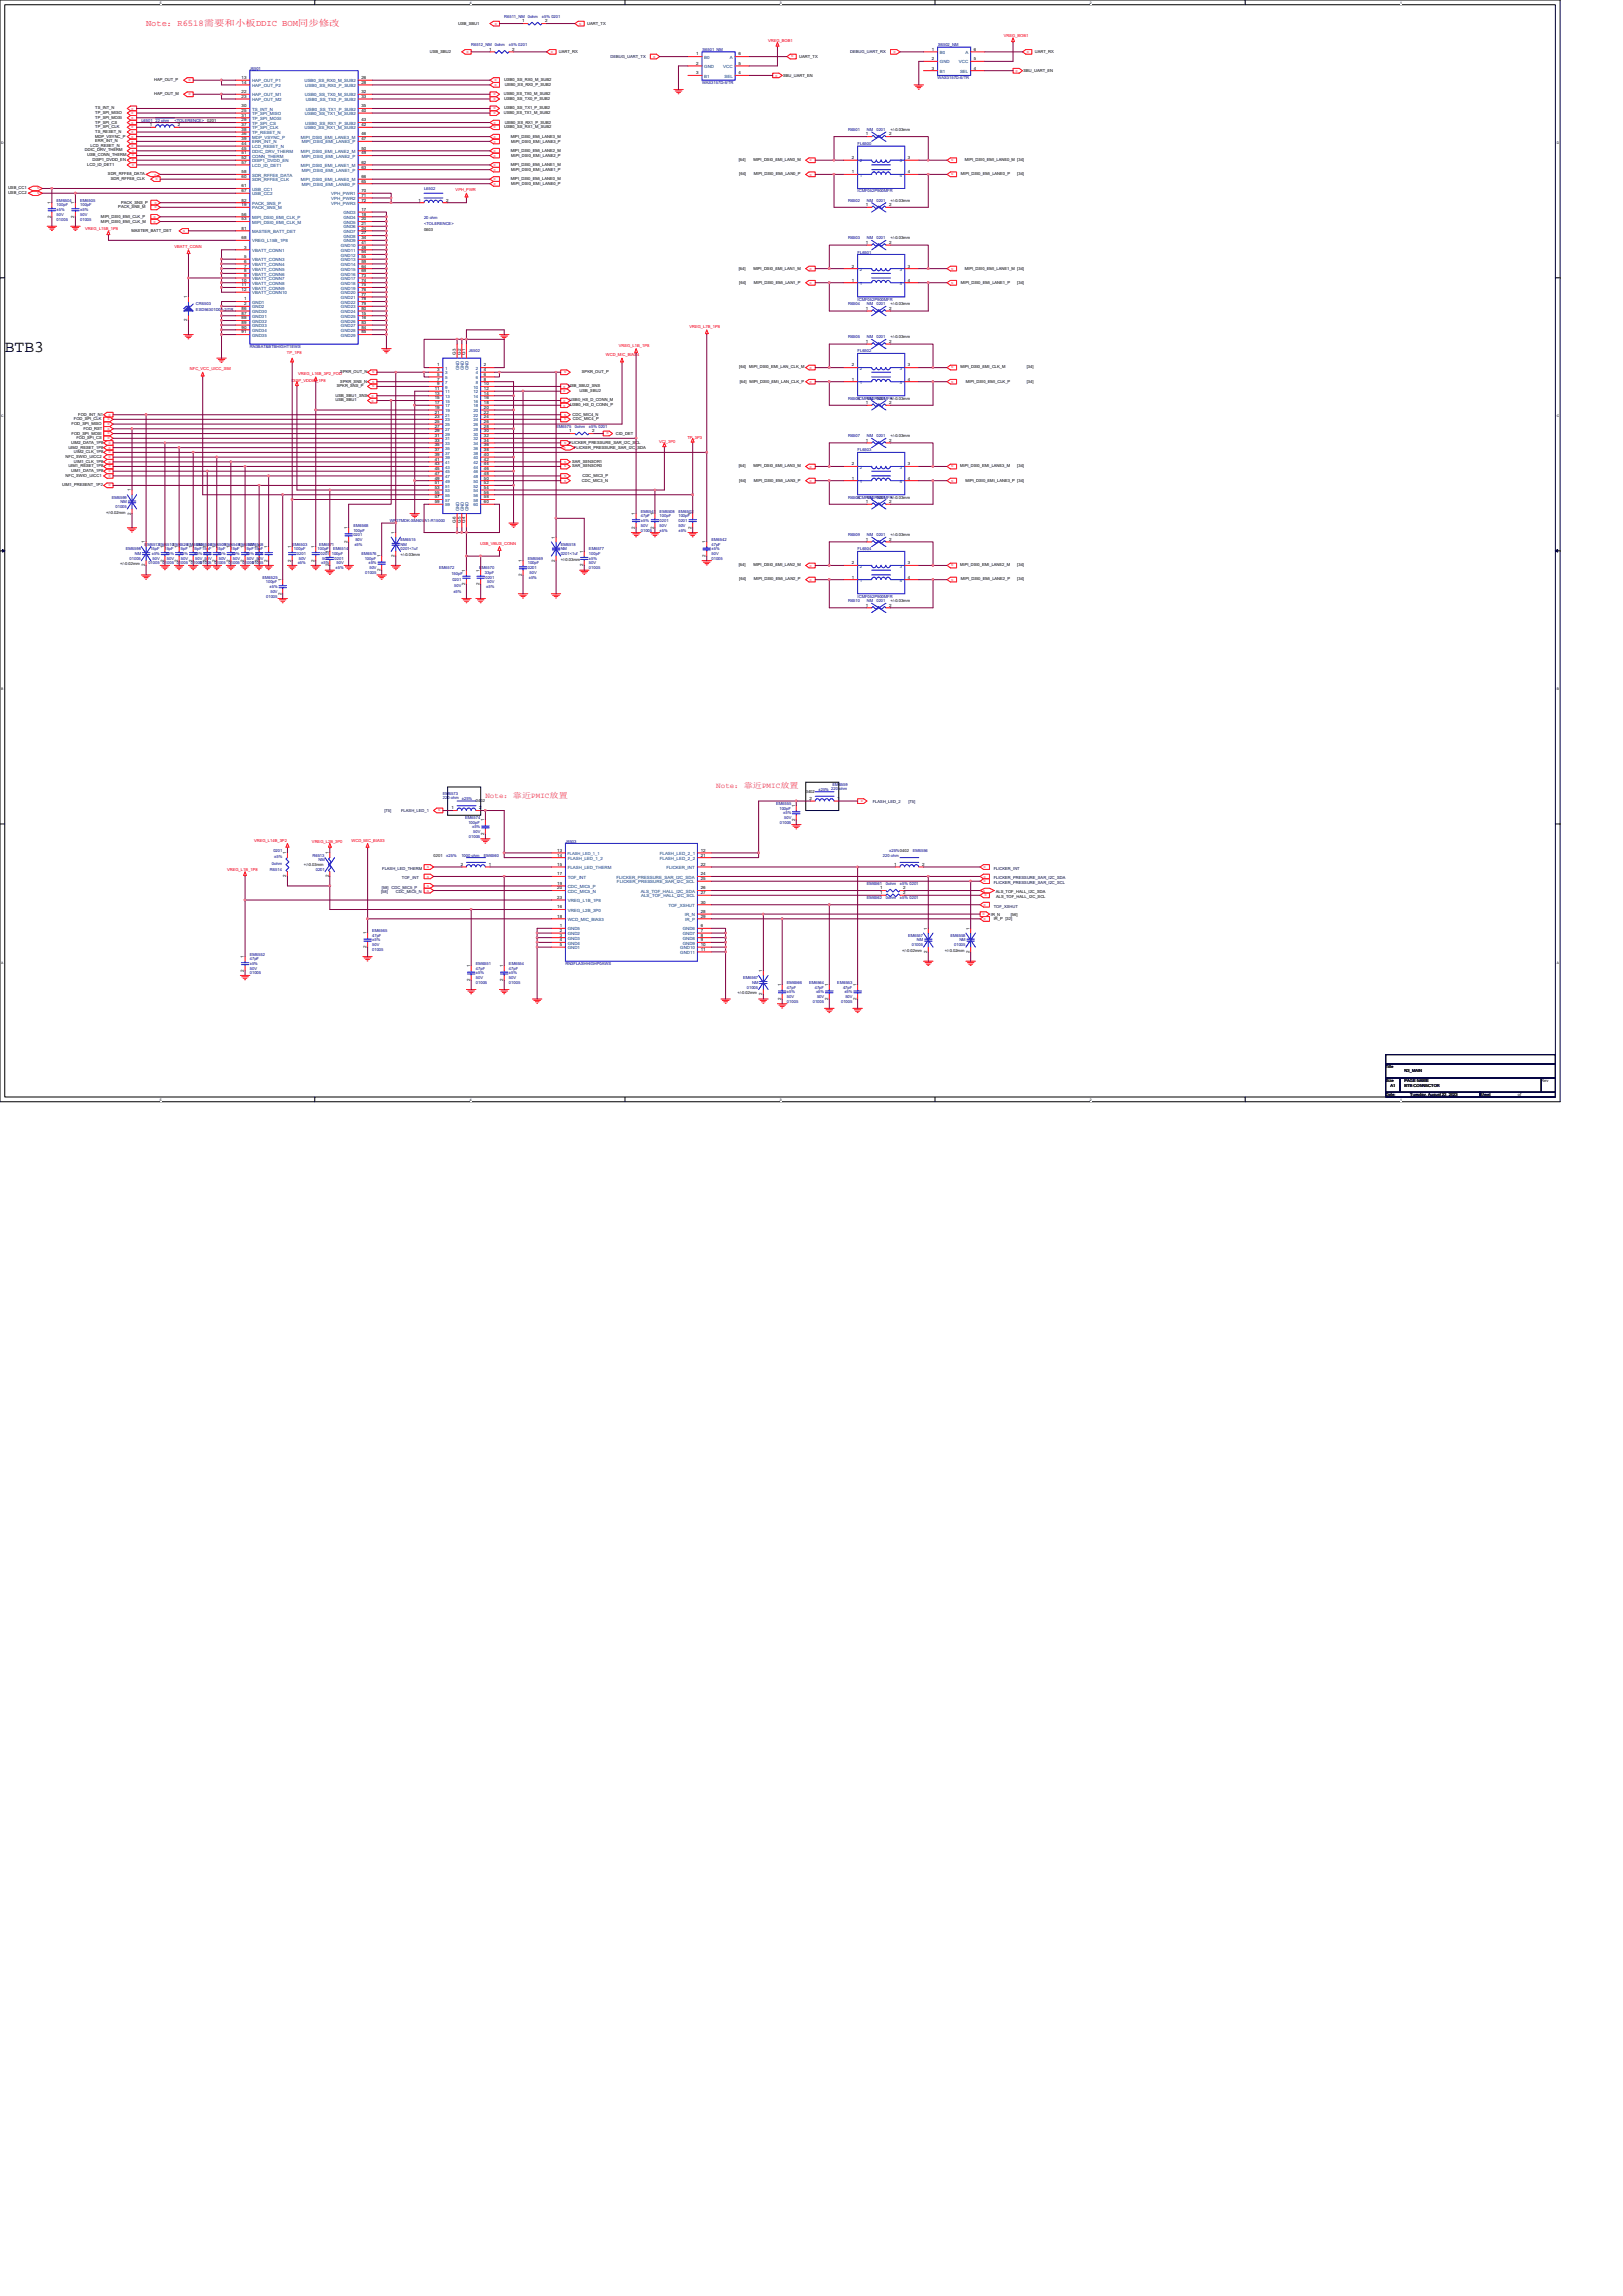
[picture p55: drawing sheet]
<svg xmlns="http://www.w3.org/2000/svg" width="210mm" height="297mm" viewBox="0 0 210 297" stroke-linecap="round" stroke-linejoin="round" font-family="sans-serif">
<defs><g id="words">
<text font-size="2.1" x=".6" y="45.6">BTB3</text>
<text font-size="1.1" fill="#ff0080" x="18.9" y="3.4">Note：R6518需要和小板DDIC BOM同步修改</text>
<g font-size="1" fill="#ff0080">
<text x="92.7" y="102">Note：靠近PMIC放置</text>
<text x="62.8" y="103.2">Note：靠近PMIC放置</text>
</g>
<g font-size=".6">
<text x="67.5" y="2.9">1</text>
<text x="70.5" y="2.9">2</text>
<text x="31.3" y="10.2">13</text>
<text x="31.3" y="10.8">14</text>
<text x="46.8" y="10.2">26</text>
<text x="46.8" y="10.8">28</text>
<text x="63.3" y="6.6">1</text>
<text x="66.3" y="6.6">2</text>
<text x="90.1" y="7.2">1</text>
<text x="90.1" y="8.4">2</text>
<text x="90.1" y="9.6">3</text>
<text x="95.5" y="8.4">5</text>
<text x="95.5" y="9.6">4</text>
<text x="95.5" y="7.2">6</text>
<text x="120.6" y="6.6">1</text>
<text x="120.6" y="7.8">2</text>
<text x="120.6" y="9">3</text>
<text x="126" y="7.8">5</text>
<text x="126" y="9">4</text>
<text x="126" y="6.6">6</text>
<text x="19.4" y="16.3">1</text>
<text x="23" y="16.3">2</text>
<text x="31.3" y="12">22</text>
<text x="31.3" y="12.7">23</text>
<text x="31.3" y="17.5">36</text>
<text x="31.3" y="16.9">38</text>
<text x="31.3" y="16.3">37</text>
<text x="31.3" y="15.7">29</text>
<text x="31.3" y="14.5">25</text>
<text x="31.3" y="15.1">31</text>
<text x="31.3" y="13.9">30</text>
<text x="46.8" y="12">32</text>
<text x="46.8" y="12.7">33</text>
<text x="46.8" y="14.5">40</text>
<text x="46.8" y="13.9">35</text>
<text x="46.8" y="17.5">46</text>
<text x="46.8" y="16.3">42</text>
<text x="46.8" y="15.7">43</text>
<text x="112" y="17.5">1</text>
<text x="115" y="17.5">2</text>
<text x="31.3" y="20">51</text>
<text x="31.3" y="19.4">45</text>
<text x="31.3" y="20.6">52</text>
<text x="31.3" y="18.1">39</text>
<text x="31.3" y="21.2">57</text>
<text x="31.3" y="18.8">44</text>
<text x="31.3" y="23">60</text>
<text x="31.3" y="22.4">58</text>
<text x="46.8" y="23">66</text>
<text x="46.8" y="23.6">65</text>
<text x="46.8" y="21.2">62</text>
<text x="46.8" y="21.8">63</text>
<text x="46.8" y="19.4">50</text>
<text x="46.8" y="20">49</text>
<text x="46.8" y="18.1">47</text>
<text x="110.2" y="22.4">1</text>
<text x="110.2" y="20.6">2</text>
<text x="117.5" y="20.6">3</text>
<text x="117.5" y="22.4">4</text>
<text x="6.6" y="28.2" transform="rotate(-90 6.6 28.2)">2</text>
<text x="6.6" y="26.4" transform="rotate(-90 6.6 26.4)">1</text>
<text x="9.6" y="28.2" transform="rotate(-90 9.6 28.2)">2</text>
<text x="9.6" y="26.4" transform="rotate(-90 9.6 26.4)">1</text>
<text x="31.3" y="29.7">81</text>
<text x="31.3" y="28.5">53</text>
<text x="31.3" y="27.9">56</text>
<text x="31.3" y="26.7">19</text>
<text x="31.3" y="26.1">82</text>
<text x="31.3" y="24.2">61</text>
<text x="31.3" y="24.8">67</text>
<text x="46.8" y="27.3">17</text>
<text x="46.8" y="27.9">18</text>
<text x="46.8" y="28.5">20</text>
<text x="46.8" y="29.1">21</text>
<text x="46.8" y="29.7">24</text>
<text x="46.8" y="24.8">70</text>
<text x="46.8" y="25.5">71</text>
<text x="46.8" y="26.1">72</text>
<text x="54.1" y="26.1">1</text>
<text x="57.7" y="26.1">2</text>
<text x="112" y="26.7">1</text>
<text x="115" y="26.7">2</text>
<text x="31.3" y="30.9">68</text>
<text x="31.6" y="32.2">3</text>
<text x="31.6" y="33.4">5</text>
<text x="31.6" y="34">6</text>
<text x="31.6" y="34.6">7</text>
<text x="31.6" y="35.2">8</text>
<text x="31.6" y="35.8">9</text>
<text x="46.8" y="30.3">27</text>
<text x="46.8" y="30.9">34</text>
<text x="46.8" y="31.6">41</text>
<text x="46.8" y="32.2">48</text>
<text x="46.8" y="32.8">54</text>
<text x="46.8" y="33.4">55</text>
<text x="46.8" y="34">59</text>
<text x="46.8" y="34.6">64</text>
<text x="46.8" y="35.2">69</text>
<text x="46.8" y="35.8">73</text>
<text x="110.2" y="34.6">2</text>
<text x="112" y="31.6">1</text>
<text x="115" y="31.6">2</text>
<text x="117.5" y="34.6">3</text>
<text x="24.2" y="41.6" transform="rotate(-90 24.2 41.6)">2</text>
<text x="24.2" y="38.6" transform="rotate(-90 24.2 38.6)">1</text>
<text x="31.3" y="37.7">12</text>
<text x="31.3" y="36.4">10</text>
<text x="31.3" y="37">11</text>
<text x="31.3" y="40.1">86</text>
<text x="31.3" y="40.7">87</text>
<text x="31.3" y="41.3">88</text>
<text x="31.3" y="41.9">89</text>
<text x="31.6" y="38.9">1</text>
<text x="31.6" y="39.5">2</text>
<text x="46.8" y="36.4">74</text>
<text x="46.8" y="37">75</text>
<text x="46.8" y="37.7">76</text>
<text x="46.8" y="38.3">77</text>
<text x="46.8" y="38.9">78</text>
<text x="46.8" y="39.5">79</text>
<text x="46.8" y="40.1">80</text>
<text x="46.8" y="40.7">15</text>
<text x="46.8" y="41.3">16</text>
<text x="46.8" y="41.9">83</text>
<text x="110.2" y="36.4">1</text>
<text x="112" y="40.1">1</text>
<text x="115" y="40.1">2</text>
<text x="117.5" y="36.4">4</text>
<text x="31.3" y="42.5">90</text>
<text x="31.3" y="43.1">91</text>
<text x="46.8" y="42.5">84</text>
<text x="46.8" y="43.1">85</text>
<text x="56.6" y="47.4">1</text>
<text x="59" y="45.9" transform="rotate(-90 59 45.9)">G3</text>
<text x="59.6" y="45.9" transform="rotate(-90 59.6 45.9)">G2</text>
<text x="60.2" y="45.9" transform="rotate(-90 60.2 45.9)">G1</text>
<text x="62.6" y="47.4">2</text>
<text x="110.2" y="47.4">2</text>
<text x="112" y="44.4">1</text>
<text x="115" y="44.4">2</text>
<text x="117.5" y="47.4">3</text>
<text x="56.2" y="50.5">11</text>
<text x="56.2" y="51.1">13</text>
<text x="56.2" y="51.7">15</text>
<text x="56.2" y="52.3">17</text>
<text x="56.2" y="52.9">19</text>
<text x="56.2" y="53.5">21</text>
<text x="56.6" y="48">3</text>
<text x="56.6" y="48.6">5</text>
<text x="56.6" y="49.2">7</text>
<text x="56.6" y="49.8">9</text>
<text x="62.6" y="48">4</text>
<text x="62.6" y="48.6">6</text>
<text x="62.6" y="49.2">8</text>
<text x="62.6" y="49.8">10</text>
<text x="62.6" y="50.5">12</text>
<text x="62.6" y="51.1">14</text>
<text x="62.6" y="51.7">16</text>
<text x="62.6" y="52.3">18</text>
<text x="62.6" y="52.9">20</text>
<text x="62.6" y="53.5">22</text>
<text x="110.2" y="49.2">1</text>
<text x="112" y="52.3">1</text>
<text x="115" y="52.3">2</text>
<text x="117.5" y="49.2">4</text>
<text x="56.2" y="54.1">23</text>
<text x="56.2" y="54.7">25</text>
<text x="56.2" y="55.3">27</text>
<text x="56.2" y="55.9">29</text>
<text x="56.2" y="56.6">31</text>
<text x="56.2" y="57.2">33</text>
<text x="56.2" y="57.8">35</text>
<text x="56.2" y="58.4">37</text>
<text x="56.2" y="59">39</text>
<text x="56.2" y="59.6">41</text>
<text x="62.6" y="54.1">24</text>
<text x="62.6" y="54.7">26</text>
<text x="62.6" y="55.3">28</text>
<text x="62.6" y="55.9">30</text>
<text x="62.6" y="56.6">32</text>
<text x="62.6" y="57.2">34</text>
<text x="62.6" y="57.8">36</text>
<text x="62.6" y="58.4">38</text>
<text x="62.6" y="59">40</text>
<text x="62.6" y="59.6">42</text>
<text x="73.6" y="55.9">1</text>
<text x="76.6" y="55.9">2</text>
<text x="112" y="57.1">1</text>
<text x="115" y="57.1">2</text>
<text x="16.9" y="63.6" transform="rotate(-90 16.9 63.6)">1</text>
<text x="56.2" y="60.2">43</text>
<text x="56.2" y="60.8">45</text>
<text x="56.2" y="61.4">47</text>
<text x="56.2" y="62">49</text>
<text x="56.2" y="62.7">51</text>
<text x="56.2" y="63.2">53</text>
<text x="56.2" y="63.9">55</text>
<text x="56.2" y="64.5">57</text>
<text x="56.2" y="65.1">59</text>
<text x="62.6" y="60.2">44</text>
<text x="62.6" y="60.8">46</text>
<text x="62.6" y="61.4">48</text>
<text x="62.6" y="62">50</text>
<text x="62.6" y="62.7">52</text>
<text x="62.6" y="63.2">54</text>
<text x="62.6" y="63.9">56</text>
<text x="62.6" y="64.5">58</text>
<text x="62.6" y="65.1">60</text>
<text x="110.2" y="62">1</text>
<text x="110.2" y="60.2">2</text>
<text x="112" y="65.1">1</text>
<text x="115" y="65.1">2</text>
<text x="117.5" y="60.2">3</text>
<text x="117.5" y="62">4</text>
<text x="16.9" y="66.6" transform="rotate(-90 16.9 66.6)">2</text>
<text x="18.8" y="70.3" transform="rotate(-90 18.8 70.3)">1</text>
<text x="21.2" y="70.9" transform="rotate(-90 21.2 70.9)">1</text>
<text x="23" y="70.9" transform="rotate(-90 23 70.9)">1</text>
<text x="24.8" y="70.9" transform="rotate(-90 24.8 70.9)">1</text>
<text x="26.7" y="70.9" transform="rotate(-90 26.7 70.9)">1</text>
<text x="27.9" y="70.9" transform="rotate(-90 27.9 70.9)">1</text>
<text x="29.7" y="70.9" transform="rotate(-90 29.7 70.9)">1</text>
<text x="31.6" y="70.9" transform="rotate(-90 31.6 70.9)">1</text>
<text x="33.4" y="70.9" transform="rotate(-90 33.4 70.9)">1</text>
<text x="34.6" y="70.9" transform="rotate(-90 34.6 70.9)">1</text>
<text x="37.7" y="70.9" transform="rotate(-90 37.7 70.9)">1</text>
<text x="40.7" y="70.9" transform="rotate(-90 40.7 70.9)">1</text>
<text x="42.5" y="71.5" transform="rotate(-90 42.5 71.5)">1</text>
<text x="45" y="70.2" transform="rotate(-90 45 70.2)">2</text>
<text x="45" y="68.5" transform="rotate(-90 45 68.5)">1</text>
<text x="51.1" y="69.1" transform="rotate(-90 51.1 69.1)">1</text>
<text x="59" y="67.6" transform="rotate(-90 59 67.6)">G6</text>
<text x="59.6" y="67.6" transform="rotate(-90 59.6 67.6)">G5</text>
<text x="60.2" y="67.6" transform="rotate(-90 60.2 67.6)">G4</text>
<text x="71.8" y="69.7" transform="rotate(-90 71.8 69.7)">1</text>
<text x="75.4" y="71.5" transform="rotate(-90 75.4 71.5)">1</text>
<text x="82.1" y="68.4" transform="rotate(-90 82.1 68.4)">2</text>
<text x="82.1" y="66.6" transform="rotate(-90 82.1 66.6)">1</text>
<text x="84.6" y="68.4" transform="rotate(-90 84.6 68.4)">2</text>
<text x="84.6" y="66.6" transform="rotate(-90 84.6 66.6)">1</text>
<text x="89.5" y="68.4" transform="rotate(-90 89.5 68.4)">2</text>
<text x="89.5" y="66.6" transform="rotate(-90 89.5 66.6)">1</text>
<text x="91.3" y="70.3" transform="rotate(-90 91.3 70.3)">1</text>
<text x="112" y="70">1</text>
<text x="115" y="70">2</text>
<text x="18.8" y="73.3" transform="rotate(-90 18.8 73.3)">2</text>
<text x="21.2" y="72.7" transform="rotate(-90 21.2 72.7)">2</text>
<text x="23" y="72.7" transform="rotate(-90 23 72.7)">2</text>
<text x="24.8" y="72.7" transform="rotate(-90 24.8 72.7)">2</text>
<text x="26.7" y="72.7" transform="rotate(-90 26.7 72.7)">2</text>
<text x="27.9" y="72.7" transform="rotate(-90 27.9 72.7)">2</text>
<text x="29.7" y="72.7" transform="rotate(-90 29.7 72.7)">2</text>
<text x="31.6" y="72.7" transform="rotate(-90 31.6 72.7)">2</text>
<text x="33.4" y="72.7" transform="rotate(-90 33.4 72.7)">2</text>
<text x="34.6" y="72.7" transform="rotate(-90 34.6 72.7)">2</text>
<text x="36.4" y="76.9" transform="rotate(-90 36.4 76.9)">2</text>
<text x="36.4" y="75.2" transform="rotate(-90 36.4 75.2)">1</text>
<text x="37.7" y="72.7" transform="rotate(-90 37.7 72.7)">2</text>
<text x="40.7" y="72.7" transform="rotate(-90 40.7 72.7)">2</text>
<text x="42.5" y="73.3" transform="rotate(-90 42.5 73.3)">2</text>
<text x="49.2" y="73.9" transform="rotate(-90 49.2 73.9)">2</text>
<text x="49.2" y="72.1" transform="rotate(-90 49.2 72.1)">1</text>
<text x="51.1" y="72.1" transform="rotate(-90 51.1 72.1)">2</text>
<text x="60.2" y="75.7" transform="rotate(-90 60.2 75.7)">2</text>
<text x="60.2" y="74" transform="rotate(-90 60.2 74)">1</text>
<text x="62" y="75.7" transform="rotate(-90 62 75.7)">2</text>
<text x="62" y="74" transform="rotate(-90 62 74)">1</text>
<text x="67.5" y="74.5" transform="rotate(-90 67.5 74.5)">2</text>
<text x="67.5" y="72.7" transform="rotate(-90 67.5 72.7)">1</text>
<text x="71.8" y="72.7" transform="rotate(-90 71.8 72.7)">2</text>
<text x="75.4" y="73.3" transform="rotate(-90 75.4 73.3)">2</text>
<text x="91.3" y="72.1" transform="rotate(-90 91.3 72.1)">2</text>
<text x="110.2" y="74.8">1</text>
<text x="110.2" y="73">2</text>
<text x="117.5" y="73">3</text>
<text x="117.5" y="74.8">4</text>
<text x="112" y="78.5">1</text>
<text x="115" y="78.5">2</text>
<text x="58.4" y="104.7">1</text>
<text x="62" y="104.7">2</text>
<text x="62.7" y="106.3" transform="rotate(-90 62.7 106.3)">1</text>
<text x="102.9" y="106.2" transform="rotate(-90 102.9 106.2)">2</text>
<text x="102.9" y="104.4" transform="rotate(-90 102.9 104.4)">1</text>
<text x="104.7" y="103.5">2</text>
<text x="108.3" y="103.5">1</text>
<text x="37" y="113.5" transform="rotate(-90 37 113.5)">2</text>
<text x="37" y="110.5" transform="rotate(-90 37 110.5)">1</text>
<text x="42.5" y="113.5" transform="rotate(-90 42.5 113.5)">2</text>
<text x="42.5" y="110.5" transform="rotate(-90 42.5 110.5)">1</text>
<text x="59.6" y="112">2</text>
<text x="62.7" y="108" transform="rotate(-90 62.7 108)">2</text>
<text x="63.2" y="112">1</text>
<text x="72.1" y="110.2">13</text>
<text x="72.1" y="110.8">14</text>
<text x="72.1" y="112">15</text>
<text x="72.1" y="113.2">17</text>
<text x="90.7" y="112">22</text>
<text x="90.7" y="113.2">24</text>
<text x="90.7" y="110.2">12</text>
<text x="90.7" y="110.8">21</text>
<text x="90.7" y="113.9">25</text>
<text x="115.7" y="112">1</text>
<text x="119.3" y="112">2</text>
<text x="72.1" y="115.1">20</text>
<text x="72.1" y="114.5">19</text>
<text x="72.1" y="117.5">16</text>
<text x="72.1" y="116.3">23</text>
<text x="72.1" y="118.7">18</text>
<text x="72.4" y="120">1</text>
<text x="90.7" y="115.7">27</text>
<text x="90.7" y="120">6</text>
<text x="90.7" y="118.1">28</text>
<text x="90.7" y="115.1">26</text>
<text x="90.7" y="118.7">29</text>
<text x="90.7" y="116.9">30</text>
<text x="113.9" y="115.1">1</text>
<text x="113.9" y="115.7">1</text>
<text x="116.9" y="115.1">2</text>
<text x="116.9" y="115.7">2</text>
<text x="31.6" y="125.7" transform="rotate(-90 31.6 125.7)">2</text>
<text x="31.6" y="123.9" transform="rotate(-90 31.6 123.9)">1</text>
<text x="47.4" y="122.7" transform="rotate(-90 47.4 122.7)">2</text>
<text x="47.4" y="120.9" transform="rotate(-90 47.4 120.9)">1</text>
<text x="60.8" y="125.2" transform="rotate(-90 60.8 125.2)">1</text>
<text x="65.1" y="125.2" transform="rotate(-90 65.1 125.2)">1</text>
<text x="72.4" y="122.4">5</text>
<text x="72.4" y="120.6">2</text>
<text x="72.4" y="121.2">3</text>
<text x="72.4" y="121.8">4</text>
<text x="90.7" y="122.4">10</text>
<text x="90.7" y="120.6">7</text>
<text x="90.7" y="121.2">8</text>
<text x="90.7" y="121.8">9</text>
<text x="90.7" y="123">11</text>
<text x="98.6" y="125.8" transform="rotate(-90 98.6 125.8)">1</text>
<text x="120" y="123.3" transform="rotate(-90 120 123.3)">2</text>
<text x="120" y="120.3" transform="rotate(-90 120 120.3)">1</text>
<text x="125.4" y="123.3" transform="rotate(-90 125.4 123.3)">2</text>
<text x="125.4" y="120.3" transform="rotate(-90 125.4 120.3)">1</text>
<text x="60.8" y="126.9" transform="rotate(-90 60.8 126.9)">2</text>
<text x="65.1" y="126.9" transform="rotate(-90 65.1 126.9)">2</text>
<text x="98.6" y="128.8" transform="rotate(-90 98.6 128.8)">2</text>
<text x="101" y="129.4" transform="rotate(-90 101 129.4)">2</text>
<text x="101" y="127.6" transform="rotate(-90 101 127.6)">1</text>
<text x="107.1" y="129.4" transform="rotate(-90 107.1 129.4)">2</text>
<text x="107.1" y="127.6" transform="rotate(-90 107.1 127.6)">1</text>
<text x="110.8" y="129.4" transform="rotate(-90 110.8 129.4)">2</text>
<text x="110.8" y="127.6" transform="rotate(-90 110.8 127.6)">1</text>
</g>
<g font-size=".6" fill="#004080">
<text x="32.6" y="10.6">HAP_OUT_P1</text>
<text x="32.6" y="11.3">HAP_OUT_P2</text>
<text x="39.4" y="10.6">USB0_SS_RX0_M_SUB2</text>
<text x="39.5" y="11.3">USB0_SS_RX0_P_SUB2</text>
<text x="91.1" y="7.6">B0</text>
<text x="91.1" y="8.8">GND</text>
<text x="91.1" y="10">B1</text>
<text x="93.6" y="8.8">VCC</text>
<text x="93.7" y="10">SEL</text>
<text x="94.4" y="7.6">A</text>
<text x="121.6" y="7">B0</text>
<text x="121.6" y="8.2">GND</text>
<text x="121.6" y="9.4">B1</text>
<text x="124.1" y="8.2">VCC</text>
<text x="124.2" y="9.4">SEL</text>
<text x="124.9" y="7">A</text>
<text x="32.6" y="12.5">HAP_OUT_M1</text>
<text x="32.6" y="13.1">HAP_OUT_M2</text>
<text x="32.6" y="17.9">MDP_VSYNC_P</text>
<text x="32.6" y="17.4">TP_RESET_N</text>
<text x="32.6" y="16.7">TP_SPI_CLK</text>
<text x="32.6" y="16.1">TP_SPI_CS</text>
<text x="32.6" y="14.9">TP_SPI_MISO</text>
<text x="32.6" y="15.5">TP_SPI_MOSI</text>
<text x="32.6" y="14.3">TS_INT_N</text>
<text x="38.9" y="17.9">MIPI_DSI0_EMI_LANE3_M</text>
<text x="39.4" y="16.7">USB0_SS_RX1_M_SUB2</text>
<text x="39.5" y="12.5">USB0_SS_TX0_M_SUB2</text>
<text x="39.5" y="14.9">USB0_SS_TX1_M_SUB2</text>
<text x="39.5" y="16.1">USB0_SS_RX1_P_SUB2</text>
<text x="39.6" y="13.1">USB0_SS_TX0_P_SUB2</text>
<text x="39.6" y="14.3">USB0_SS_TX1_P_SUB2</text>
<text x="32.6" y="20.4">CONN_THERM</text>
<text x="32.6" y="19.8">DDIC_DRV_THERM</text>
<text x="32.6" y="21">DISP1_DVDD_EN</text>
<text x="32.6" y="18.6">ERR_INT_N</text>
<text x="32.6" y="21.6">LCD_ID_DET1</text>
<text x="32.6" y="19.2">LCD_RESET_N</text>
<text x="32.6" y="23.5">SDR_RFFE8_CLK</text>
<text x="32.6" y="22.8">SDR_RFFE8_DATA</text>
<text x="38.9" y="23.5">MIPI_DSI0_EMI_LANE0_M</text>
<text x="38.9" y="21.6">MIPI_DSI0_EMI_LANE1_M</text>
<text x="38.9" y="19.8">MIPI_DSI0_EMI_LANE2_M</text>
<text x="39" y="22.2">MIPI_DSI0_EMI_LANE1_P</text>
<text x="39" y="20.4">MIPI_DSI0_EMI_LANE2_P</text>
<text x="39" y="18.6">MIPI_DSI0_EMI_LANE3_P</text>
<text x="111.3" y="22.8">1</text>
<text x="111.3" y="21">2</text>
<text x="116.4" y="21">3</text>
<text x="116.4" y="22.8">4</text>
<text x="32.6" y="28.9">MIPI_DSI0_EMI_CLK_M</text>
<text x="32.6" y="28.3">MIPI_DSI0_EMI_CLK_P</text>
<text x="32.6" y="27.1">PACK_SNS_M</text>
<text x="32.6" y="26.5">PACK_SNS_P</text>
<text x="32.6" y="24.7">USB_CC1</text>
<text x="32.6" y="25.3">USB_CC2</text>
<text x="39" y="24">MIPI_DSI0_EMI_LANE0_P</text>
<text x="42.9" y="25.3">VPH_PWR1</text>
<text x="42.9" y="25.9">VPH_PWR2</text>
<text x="42.9" y="26.5">VPH_PWR3</text>
<text x="44.4" y="27.7">GND3</text>
<text x="44.4" y="28.3">GND4</text>
<text x="44.4" y="28.9">GND5</text>
<text x="44.4" y="29.5">GND6</text>
<text x="32.6" y="30.1">MASTER_BATT_DET</text>
<text x="32.6" y="32.6">VBATT_CONN1</text>
<text x="32.6" y="33.8">VBATT_CONN3</text>
<text x="32.6" y="34.4">VBATT_CONN4</text>
<text x="32.6" y="35">VBATT_CONN5</text>
<text x="32.6" y="35.6">VBATT_CONN6</text>
<text x="32.6" y="31.4">VREG_L15B_1P8</text>
<text x="44.1" y="32">GND10</text>
<text x="44.1" y="32.6">GND11</text>
<text x="44.1" y="33.2">GND12</text>
<text x="44.1" y="33.8">GND13</text>
<text x="44.1" y="34.4">GND14</text>
<text x="44.1" y="35">GND15</text>
<text x="44.1" y="35.6">GND16</text>
<text x="44.4" y="30.1">GND7</text>
<text x="44.4" y="30.8">GND8</text>
<text x="44.4" y="31.4">GND9</text>
<text x="111.3" y="35">2</text>
<text x="116.4" y="35">3</text>
<text x="32.6" y="39.3">GND1</text>
<text x="32.6" y="39.9">GND2</text>
<text x="32.6" y="38.1">VBATT_CONN10</text>
<text x="32.6" y="36.2">VBATT_CONN7</text>
<text x="32.6" y="36.9">VBATT_CONN8</text>
<text x="32.6" y="37.5">VBATT_CONN9</text>
<text x="32.6" y="40.5">GND30</text>
<text x="32.6" y="41.1">GND31</text>
<text x="32.6" y="41.7">GND32</text>
<text x="44.1" y="36.2">GND17</text>
<text x="44.1" y="36.9">GND18</text>
<text x="44.1" y="37.5">GND19</text>
<text x="44.1" y="38.1">GND20</text>
<text x="44.1" y="38.7">GND21</text>
<text x="44.1" y="39.3">GND22</text>
<text x="44.1" y="39.9">GND23</text>
<text x="44.1" y="40.5">GND24</text>
<text x="44.1" y="41.1">GND25</text>
<text x="44.1" y="41.7">GND26</text>
<text x="111.3" y="36.9">1</text>
<text x="116.4" y="36.9">4</text>
<text x="32.6" y="42.3">GND33</text>
<text x="32.6" y="42.9">GND34</text>
<text x="32.6" y="43.6">GND35</text>
<text x="44.1" y="42.3">GND27</text>
<text x="44.1" y="42.9">GND28</text>
<text x="44.1" y="43.6">GND29</text>
<text x="57.6" y="47.8">1</text>
<text x="59.4" y="47.9" transform="rotate(-90 59.4 47.9)">GND</text>
<text x="60" y="47.9" transform="rotate(-90 60 47.9)">GND</text>
<text x="60.6" y="47.9" transform="rotate(-90 60.6 47.9)">GND</text>
<text x="61.6" y="47.8">2</text>
<text x="111.3" y="47.8">2</text>
<text x="116.4" y="47.8">3</text>
<text x="57.6" y="48.4">3</text>
<text x="57.6" y="49">5</text>
<text x="57.6" y="49.7">7</text>
<text x="57.6" y="50.3">9</text>
<text x="57.6" y="50.9">11</text>
<text x="57.6" y="51.5">13</text>
<text x="57.6" y="52.1">15</text>
<text x="57.6" y="52.7">17</text>
<text x="57.6" y="53.3">19</text>
<text x="57.6" y="53.9">21</text>
<text x="61.3" y="50.3">10</text>
<text x="61.3" y="50.9">12</text>
<text x="61.3" y="51.5">14</text>
<text x="61.3" y="52.1">16</text>
<text x="61.3" y="52.7">18</text>
<text x="61.3" y="53.3">20</text>
<text x="61.3" y="53.9">22</text>
<text x="61.6" y="48.4">4</text>
<text x="61.6" y="49">6</text>
<text x="61.6" y="49.7">8</text>
<text x="111.3" y="49.7">1</text>
<text x="116.4" y="49.7">4</text>
<text x="57.6" y="54.5">23</text>
<text x="57.6" y="55.1">25</text>
<text x="57.6" y="55.8">27</text>
<text x="57.6" y="56.4">29</text>
<text x="57.6" y="57">31</text>
<text x="57.6" y="57.6">33</text>
<text x="57.6" y="58.2">35</text>
<text x="57.6" y="58.8">37</text>
<text x="57.6" y="59.4">39</text>
<text x="61.3" y="54.5">24</text>
<text x="61.3" y="55.1">26</text>
<text x="61.3" y="55.8">28</text>
<text x="61.3" y="56.4">30</text>
<text x="61.3" y="57">32</text>
<text x="61.3" y="57.6">34</text>
<text x="61.3" y="58.2">36</text>
<text x="61.3" y="58.8">38</text>
<text x="61.3" y="59.4">40</text>
<text x="57.6" y="60">41</text>
<text x="57.6" y="60.6">43</text>
<text x="57.6" y="61.2">45</text>
<text x="57.6" y="61.8">47</text>
<text x="57.6" y="62.5">49</text>
<text x="57.6" y="63.1">51</text>
<text x="57.6" y="63.7">53</text>
<text x="57.6" y="64.3">55</text>
<text x="57.6" y="64.9">57</text>
<text x="57.6" y="65.5">59</text>
<text x="61.3" y="60">42</text>
<text x="61.3" y="60.6">44</text>
<text x="61.3" y="61.2">46</text>
<text x="61.3" y="61.8">48</text>
<text x="61.3" y="62.5">50</text>
<text x="61.3" y="63.1">52</text>
<text x="61.3" y="63.7">54</text>
<text x="61.3" y="64.3">56</text>
<text x="61.3" y="64.9">58</text>
<text x="61.3" y="65.5">60</text>
<text x="111.3" y="62.5">1</text>
<text x="111.3" y="60.6">2</text>
<text x="116.4" y="60.6">3</text>
<text x="116.4" y="62.5">4</text>
<text x="59.4" y="66.1" transform="rotate(-90 59.4 66.1)">GND</text>
<text x="60" y="66.1" transform="rotate(-90 60 66.1)">GND</text>
<text x="60.6" y="66.1" transform="rotate(-90 60.6 66.1)">GND</text>
<text x="111.3" y="75.3">1</text>
<text x="111.3" y="73.4">2</text>
<text x="116.4" y="73.4">3</text>
<text x="116.4" y="75.3">4</text>
<text x="73.4" y="111.2">FLASH_LED_1_2</text>
<text x="73.4" y="112.4">FLASH_LED_THERM</text>
<text x="73.4" y="113.7">TOF_INT</text>
<text x="79.8" y="113.7">FLICKER_PRESSURE_SAR_I2C_SDA</text>
<text x="85.4" y="110.6">FLASH_LED_2_1</text>
<text x="85.4" y="111.2">FLASH_LED_2_2</text>
<text x="86.2" y="112.4">FLICKER_INT</text>
<text x="73.4" y="115.5">CDC_MIC5_N</text>
<text x="73.4" y="114.9">CDC_MIC5_P</text>
<text x="73.4" y="117.9">VREG_L2B_3P0</text>
<text x="73.4" y="116.7">VREG_L1B_1P8</text>
<text x="73.4" y="119.1">WCD_MIC_BIAS3</text>
<text x="79.8" y="114.3">FLICKER_PRESSURE_SAR_I2C_SCL</text>
<text x="82.9" y="115.5">ALS_TOF_HALL_I2C_SDA</text>
<text x="83" y="116.1">ALS_TOF_HALL_I2C_SCL</text>
<text x="86.5" y="117.3">TOF_XSHUT</text>
<text x="88.6" y="118.5">IR_N</text>
<text x="88.6" y="119.1">IR_P</text>
<text x="73.4" y="122.8">GND1</text>
<text x="73.4" y="121">GND2</text>
<text x="73.4" y="121.6">GND3</text>
<text x="73.4" y="122.2">GND4</text>
<text x="73.4" y="120.4">GND5</text>
<text x="88" y="122.8">GND10</text>
<text x="88" y="123.4">GND11</text>
<text x="88.3" y="120.4">GND6</text>
<text x="88.3" y="121">GND7</text>
<text x="88.3" y="121.6">GND8</text>
<text x="88.3" y="122.2">GND9</text>
</g>
<g font-size=".5">
<text x="59.3" y="3.2">USB_SBU1</text>
<text x="76" y="3.2">UART_TX</text>
<text x="19.9" y="10.5">HAP_OUT_P</text>
<text x="55.6" y="6.8">USB_SBU2</text>
<text x="65.2" y="10.5">USB0_SS_RX0_M_SUB2</text>
<text x="65.3" y="11.1">USB0_SS_RX0_P_SUB2</text>
<text x="72.3" y="6.8">UART_RX</text>
<text x="101.3" y="9.9">SBU_UART_EN</text>
<text x="103.4" y="7.5">UART_TX</text>
<text x="132.4" y="9.3">SBU_UART_EN</text>
<text x="133.9" y="6.8">UART_RX</text>
<text x="12.3" y="14.1">TS_INT_N</text>
<text x="12.3" y="14.8">TP_SPI_MISO</text>
<text x="12.3" y="15.4">TP_SPI_MOSI</text>
<text x="12.3" y="16">TP_SPI_CS</text>
<text x="12.3" y="16.6">TP_SPI_CLK</text>
<text x="12.3" y="17.2">TS_RESET_N</text>
<text x="12.3" y="17.8">MDP_VSYNC_P</text>
<text x="19.9" y="12.3">HAP_OUT_M</text>
<text x="26.8" y="15.7">0201</text>
<text x="65.2" y="12.3">USB0_SS_TX0_M_SUB2</text>
<text x="65.2" y="14.8">USB0_SS_TX1_M_SUB2</text>
<text x="65.2" y="12.9">USB0_SS_TX0_P_SUB2</text>
<text x="65.2" y="14.1">USB0_SS_TX1_P_SUB2</text>
<text x="65.2" y="16.6">USB0_SS_RX1_M_SUB2</text>
<text x="65.3" y="16">USB0_SS_RX1_P_SUB2</text>
<text x="66.1" y="17.8">MIPI_DSI0_EMI_LANE3_M</text>
<text x="115.2" y="17">+/-0.03mm</text>
<text x="11" y="19.6">DDIC_DRV_THERM</text>
<text x="11.3" y="20.2">USB_CONN_THERM</text>
<text x="11.3" y="21.5">LCD_ID_DET1</text>
<text x="11.7" y="19">LCD_RESET_N</text>
<text x="12" y="20.8">DISP1_DVDD_EN</text>
<text x="12.3" y="18.4">ERR_INT_N</text>
<text x="14" y="22.7">SDR_RFFE8_DATA</text>
<text x="14.3" y="23.3">SDR_RFFE8_CLK</text>
<text x="66.1" y="19.6">MIPI_DSI0_EMI_LANE2_M</text>
<text x="66.1" y="21.5">MIPI_DSI0_EMI_LANE1_M</text>
<text x="66.1" y="23.3">MIPI_DSI0_EMI_LANE0_M</text>
<text x="66.1" y="18.5">MIPI_DSI0_EMI_LANE3_P</text>
<text x="66.1" y="20.3">MIPI_DSI0_EMI_LANE2_P</text>
<text x="66.1" y="22.1">MIPI_DSI0_EMI_LANE1_P</text>
<text x="66.1" y="24">MIPI_DSI0_EMI_LANE0_P</text>
<text x="95.6" y="20.8">[64]</text>
<text x="95.7" y="22.7">[64]</text>
<text x="97.5" y="20.8">MIPI_DSI0_EMI_LAN0_M</text>
<text x="97.5" y="22.7">MIPI_DSI0_EMI_LAN0_P</text>
<text x="124.3" y="22.7">MIPI_DSI0_EMI_LANE0_P</text>
<text x="124.8" y="20.8">MIPI_DSI0_EMI_LANE0_M [34]</text>
<text x="131.6" y="22.7">[34]</text>
<text x="1" y="24.5">USB_CC1</text>
<text x="1" y="25.1">USB_CC2</text>
<text x="13.1" y="28.2">MIPI_DSI0_EMI_CLK_P</text>
<text x="13.1" y="28.8">MIPI_DSI0_EMI_CLK_M</text>
<text x="15.3" y="26.9">PACK_SNS_M</text>
<text x="15.7" y="26.3">PACK_SNS_P</text>
<text x="54.9" y="29.9">0603</text>
<text x="115.2" y="26.1">+/-0.03mm</text>
<text x="17" y="30.1">MASTER_BATT_DET</text>
<text x="95.6" y="34.9">[64]</text>
<text x="97.5" y="34.9">MIPI_DSI0_EMI_LAN1_M</text>
<text x="115.2" y="31">+/-0.03mm</text>
<text x="124.8" y="34.9">MIPI_DSI0_EMI_LANE1_M [34]</text>
<text x="95.7" y="36.7">[64]</text>
<text x="97.5" y="36.7">MIPI_DSI0_EMI_LAN1_P</text>
<text x="115.2" y="39.5">+/-0.03mm</text>
<text x="124.3" y="36.7">MIPI_DSI0_EMI_LANE1_P</text>
<text x="131.6" y="36.7">[34]</text>
<text x="95.7" y="47.7">[64]</text>
<text x="96.9" y="47.7">MIPI_DSI0_EMI_LAN_CLK_M</text>
<text x="115.2" y="43.8">+/-0.03mm</text>
<text x="124.3" y="47.7">MIPI_DSI0_EMI_CLK_M</text>
<text x="132.8" y="47.7">[34]</text>
<text x="10.1" y="53.8">FOD_INT_N1</text>
<text x="43.4" y="51.3">USB_SBU1_SNS</text>
<text x="43.4" y="51.9">USB_SBU1</text>
<text x="43.6" y="50.1">SPKR_SNS_P</text>
<text x="44" y="48.3">SPKR_OUT_N</text>
<text x="44" y="49.5">SPKR_SNS_N</text>
<text x="73.7" y="51.9">USB0_HS_D_CONN_M</text>
<text x="73.8" y="52.6">USB0_HS_D_CONN_P</text>
<text x="74.1" y="53.8">CDC_MIC4_N</text>
<text x="75" y="50.7">USB_SBU2</text>
<text x="75.3" y="48.3">SPKR_OUT_P</text>
<text x="95.7" y="49.5">[64]</text>
<text x="97" y="49.5">MIPI_DSI0_EMI_LAN_CLK_P</text>
<text x="115.2" y="51.7">+/-0.03mm</text>
<text x="125" y="49.5">MIPI_DSI0_EMI_CLK_P</text>
<text x="132.8" y="49.5">[34]</text>
<text x="8.5" y="59.3">NFC_SWIO_UICC2</text>
<text x="8.8" y="58">UIM2_RESET_1P8</text>
<text x="9.2" y="57.4">UIM2_DATA_1P8</text>
<text x="9.3" y="56.2">FOD_SPI_MOSI</text>
<text x="9.3" y="55">FOD_SPI_MISO</text>
<text x="9.6" y="59.9">UIM1_CLK_1P8</text>
<text x="9.6" y="54.4">FOD_SPI_CLK</text>
<text x="9.6" y="58.7">UIM2_CLK_1P8</text>
<text x="9.9" y="56.8">FOD_SPI_CS</text>
<text x="10.8" y="55.6">FOD_RST</text>
<text x="73.6" y="57.4">FLICKER_PRESSURE_SAR_I2C_SCL</text>
<text x="74" y="59.9">SAR_SENSOR1</text>
<text x="74.1" y="54.4">CDC_MIC4_P</text>
<text x="74.3" y="58">FLICKER_PRESSURE_SAR_I2C_SDA</text>
<text x="79.7" y="56.2">CID_DET</text>
<text x="115.2" y="56.6">+/-0.03mm</text>
<text x="8" y="62.9">UIM1_PRESENT_1P2</text>
<text x="8.5" y="61.7">NFC_SWIO_UICC1</text>
<text x="8.8" y="60.5">UIM1_RESET_1P8</text>
<text x="9.2" y="61.1">UIM1_DATA_1P8</text>
<text x="74" y="60.5">SAR_SENSOR0</text>
<text x="75.3" y="62.3">CDC_MIC3_N</text>
<text x="75.4" y="61.7">CDC_MIC3_P</text>
<text x="95.6" y="60.5">[64]</text>
<text x="95.7" y="62.3">[64]</text>
<text x="97.5" y="60.5">MIPI_DSI0_EMI_LAN3_M</text>
<text x="97.5" y="62.3">MIPI_DSI0_EMI_LAN3_P</text>
<text x="115.2" y="64.5">+/-0.03mm</text>
<text x="124.2" y="60.5">MIPI_DSI0_EMI_LANE3_M</text>
<text x="124.9" y="62.3">MIPI_DSI0_EMI_LANE3_P [34]</text>
<text x="131.6" y="60.5">[34]</text>
<text x="13.7" y="66.4">+/-0.02mm</text>
<text x="51.8" y="71.9">+/-0.03mm</text>
<text x="115.2" y="69.4">+/-0.03mm</text>
<text x="15.6" y="73.2">+/-0.02mm</text>
<text x="72.5" y="72.5">+/-0.03mm</text>
<text x="95.6" y="73.3">[64]</text>
<text x="95.7" y="75.1">[64]</text>
<text x="97.5" y="73.3">MIPI_DSI0_EMI_LAN2_M</text>
<text x="97.5" y="75.1">MIPI_DSI0_EMI_LAN2_P</text>
<text x="115.2" y="77.9">+/-0.03mm</text>
<text x="124.2" y="73.3">MIPI_DSI0_EMI_LANE2_M</text>
<text x="124.3" y="75.1">MIPI_DSI0_EMI_LANE2_P</text>
<text x="131.6" y="73.3">[34]</text>
<text x="131.6" y="75.1">[34]</text>
<text x="61.6" y="103.8">0402</text>
<text x="104.2" y="102.5">0402</text>
<text x="39.3" y="112.1">+/-0.03mm</text>
<text x="56.1" y="110.8">0201</text>
<text x="128.2" y="118.4">IR_N</text>
<text x="128.6" y="119.1">IR_P [32]</text>
<text x="128.8" y="115.6">ALS_TOF_HALL_I2C_SDA</text>
<text x="128.9" y="116.2">ALS_TOF_HALL_I2C_SCL</text>
<text x="130.8" y="118.4">[56]</text>
<text x="116.7" y="123.1">+/-0.02mm</text>
<text x="122.2" y="123.1">+/-0.02mm</text>
<text x="95.4" y="128.6">+/-0.02mm</text>
<text x="179.3" y="138.1">Title</text>
<text x="179.3" y="140">Size</text>
<text x="179.3" y="141.8">Date:</text>
<text x="179.9" y="140.6">A1</text>
<text x="181.7" y="140">PAGE NAME</text>
<text x="181.7" y="140.6">BTB CONNECTOR</text>
<text x="181.7" y="138.7">N3_MAIN</text>
<text x="182.5" y="141.8">Tuesday, August 22, 2023</text>
<text x="191.5" y="141.8">Sheet</text>
<text x="196.4" y="141.8">of</text>
<text x="199.4" y="140">Rev</text>
</g>
<g font-size=".5" fill="#000080">
<text x="61" y="6">R6512_NM</text>
<text x="64" y="6">0ohm</text>
<text x="65.2" y="2.3">R6511_NM</text>
<text x="65.8" y="6">±5% 0201</text>
<text x="68.3" y="2.3">0ohm</text>
<text x="70.1" y="2.3">±5% 0201</text>
<text x="121.4" y="6">S6502_NM</text>
<text x="32.3" y="9">J6501</text>
<text x="90.8" y="10.9">WAS3157D-6/TR</text>
<text x="90.9" y="6.6">S6501_NM</text>
<text x="121.3" y="10.2">WAS3157D-6/TR</text>
<text x="18.3" y="15.7">L6501</text>
<text x="20.1" y="15.7">22 ohm</text>
<text x="22.6" y="15.7">&lt;TOLERENCE&gt;</text>
<text x="109.7" y="17">R6501</text>
<text x="112.2" y="17">NM</text>
<text x="113.4" y="17">0201</text>
<text x="111" y="18.8">FL6500</text>
<text x="7.3" y="26.1">EM6504</text>
<text x="7.3" y="26.7">100pF</text>
<text x="7.3" y="28.5">01005</text>
<text x="7.3" y="27.9">50V</text>
<text x="7.3" y="27.3">±5%</text>
<text x="10.4" y="26.1">EM6505</text>
<text x="10.4" y="26.7">100pF</text>
<text x="10.4" y="28.5">01005</text>
<text x="10.4" y="27.9">50V</text>
<text x="10.4" y="27.3">±5%</text>
<text x="54.9" y="24.6">L6502</text>
<text x="54.9" y="28.3">20 ohm</text>
<text x="54.9" y="29.1">&lt;TOLERENCE&gt;</text>
<text x="109.7" y="26.1">R6502</text>
<text x="111" y="24.9">ICMF052P900MFR</text>
<text x="112.2" y="26.1">NM</text>
<text x="113.4" y="26.1">0201</text>
<text x="109.7" y="31">R6503</text>
<text x="111" y="32.8">FL6501</text>
<text x="112.2" y="31">NM</text>
<text x="113.4" y="31">0201</text>
<text x="25.4" y="39.5">CR6503</text>
<text x="25.4" y="40.2">ESD56301D05-2/TR</text>
<text x="109.7" y="39.5">R6504</text>
<text x="111" y="38.9">ICMF052P900MFR</text>
<text x="112.2" y="39.5">NM</text>
<text x="113.4" y="39.5">0201</text>
<text x="32.3" y="45">RN3BAT&amp;BTBHIGHT1EWS</text>
<text x="60.7" y="45.6">J6502</text>
<text x="109.7" y="43.8">R6505</text>
<text x="111" y="45.6">FL6502</text>
<text x="112.2" y="43.8">NM</text>
<text x="113.4" y="43.8">0201</text>
<text x="109.7" y="51.7">R6506</text>
<text x="111" y="51.7">ICMF052P900MFR</text>
<text x="112.2" y="51.7">NM</text>
<text x="113.4" y="51.7">0201</text>
<text x="71.9" y="55.4">EM6575</text>
<text x="74.4" y="55.4">0ohm</text>
<text x="76.2" y="55.4">±5% 0201</text>
<text x="109.7" y="56.6">R6507</text>
<text x="111" y="58.4">FL6503</text>
<text x="112.2" y="56.6">NM</text>
<text x="113.4" y="56.6">0201</text>
<text x="14.5" y="64.5">EM6599</text>
<text x="14.9" y="65.7">01005</text>
<text x="15.6" y="65.1">NM</text>
<text x="109.7" y="64.5">R6508</text>
<text x="111" y="64.5">ICMF052P900MFR</text>
<text x="112.2" y="64.5">NM</text>
<text x="113.4" y="64.5">0201</text>
<text x="16.3" y="71.2">EM6598</text>
<text x="17.4" y="71.8">NM</text>
<text x="18.7" y="70.6">EM6513EM6510EM6526EM6550</text>
<text x="19.5" y="71.2">15pF</text>
<text x="19.6" y="71.8">±5%</text>
<text x="21.3" y="71.2">15pF</text>
<text x="21.5" y="71.8">±5%</text>
<text x="23.1" y="71.2">15pF</text>
<text x="23.3" y="71.8">±5%</text>
<text x="24.9" y="71.2">15pF15pF</text>
<text x="25.1" y="71.8">±5% ±5%</text>
<text x="25.4" y="70.6">EM6546EM6509EM6549EM6547</text>
<text x="28" y="71.2">15pF</text>
<text x="28.2" y="71.8">±5%</text>
<text x="29.8" y="71.2">15pF</text>
<text x="30" y="71.8">±5%</text>
<text x="31.6" y="71.2">15pF15pF</text>
<text x="31.8" y="71.8">±5% ±5%</text>
<text x="32.1" y="70.6">EM6548</text>
<text x="37.8" y="70.6">EM6503</text>
<text x="38" y="71.2">100pF</text>
<text x="38.4" y="71.8">0201</text>
<text x="41.1" y="71.2">100pF</text>
<text x="41.3" y="70.6">EM6571</text>
<text x="41.5" y="71.8">0201</text>
<text x="42.9" y="71.8">100pF</text>
<text x="43.1" y="71.2">EM6514</text>
<text x="45.7" y="68.2">EM6568</text>
<text x="45.7" y="68.8">100pF</text>
<text x="45.7" y="69.4">0201</text>
<text x="45.8" y="70.6">±5%</text>
<text x="46" y="70">50V</text>
<text x="46.8" y="71.8">EM6576</text>
<text x="50.4" y="67.5">WP27MDK-SM60VA1-R15000</text>
<text x="51.8" y="70">EM6515</text>
<text x="51.8" y="70.6">NM</text>
<text x="51.8" y="71.2">0201&lt;1uf</text>
<text x="72.5" y="70.6">EM6518</text>
<text x="72.5" y="71.2">NM</text>
<text x="72.5" y="71.8">0201&lt;1uf</text>
<text x="76.2" y="71.2">EM6577</text>
<text x="76.2" y="71.8">100pF</text>
<text x="82.9" y="66.3">EM6541</text>
<text x="82.9" y="66.9">47pF</text>
<text x="82.9" y="68.8">01005</text>
<text x="82.9" y="68.2">50V</text>
<text x="82.9" y="67.5">±5%</text>
<text x="85.3" y="66.3">EM6508</text>
<text x="85.3" y="66.9">100pF</text>
<text x="85.3" y="67.5">0201</text>
<text x="85.3" y="68.2">50V</text>
<text x="85.3" y="68.8">±5%</text>
<text x="87.8" y="66.3">EM6502</text>
<text x="87.8" y="66.9">100pF</text>
<text x="87.8" y="67.5">0201</text>
<text x="87.8" y="68.2">50V</text>
<text x="87.8" y="68.8">±5%</text>
<text x="92.1" y="70">EM6542</text>
<text x="92.1" y="70.6">47pF</text>
<text x="92.1" y="71.8">50V</text>
<text x="92.1" y="71.2">±5%</text>
<text x="109.7" y="69.4">R6509</text>
<text x="111" y="71.2">FL6504</text>
<text x="112.2" y="69.4">NM</text>
<text x="113.4" y="69.4">0201</text>
<text x="16.8" y="72.4">01005</text>
<text x="19.2" y="73">01005</text>
<text x="19.7" y="72.4">50V</text>
<text x="21" y="73">01005</text>
<text x="21.6" y="72.4">50V</text>
<text x="22.9" y="73">01005</text>
<text x="23.4" y="72.4">50V</text>
<text x="24.7" y="73">01005</text>
<text x="25.3" y="72.4">50V 50V</text>
<text x="25.9" y="73">01005</text>
<text x="27.7" y="73">01005</text>
<text x="28.3" y="72.4">50V</text>
<text x="29.6" y="73">01005</text>
<text x="30.1" y="72.4">50V</text>
<text x="31.4" y="73">01005</text>
<text x="31.9" y="72.4">50V 50V</text>
<text x="32.6" y="73">01005</text>
<text x="34" y="74.9">EM6525</text>
<text x="34.4" y="75.5">100pF</text>
<text x="34.4" y="77.3">01005</text>
<text x="34.9" y="76.1">±5%</text>
<text x="35" y="76.7">50V</text>
<text x="38.5" y="73">±5%</text>
<text x="38.6" y="72.4">50V</text>
<text x="41.6" y="73">±5%</text>
<text x="41.7" y="72.4">50V</text>
<text x="43.3" y="72.4">0201</text>
<text x="43.4" y="73.6">±5%</text>
<text x="43.5" y="73">50V</text>
<text x="47.2" y="72.4">100pF</text>
<text x="47.2" y="74.3">01005</text>
<text x="47.7" y="73">±5%</text>
<text x="47.8" y="73.6">50V</text>
<text x="56.8" y="73.6">EM6572</text>
<text x="58.4" y="74.4">150pF</text>
<text x="58.5" y="75.2">0201</text>
<text x="58.7" y="76.7">±5%</text>
<text x="58.8" y="76">50V</text>
<text x="62" y="73.6">EM6570</text>
<text x="62.7" y="74.3">33pF</text>
<text x="62.8" y="74.9">0201</text>
<text x="62.9" y="76.1">±5%</text>
<text x="63" y="75.5">50V</text>
<text x="68.3" y="72.4">EM6569</text>
<text x="68.3" y="73">100pF</text>
<text x="68.3" y="73.6">0201</text>
<text x="68.4" y="74.9">±5%</text>
<text x="68.5" y="74.3">50V</text>
<text x="76.2" y="73.6">01005</text>
<text x="76.2" y="73">50V</text>
<text x="76.2" y="72.4">±5%</text>
<text x="92.1" y="72.4">01005</text>
<text x="109.7" y="77.9">R6510</text>
<text x="111" y="77.3">ICMF052P900MFR</text>
<text x="112.2" y="77.9">NM</text>
<text x="113.4" y="77.9">0201</text>
<text x="107.7" y="101.7">EM6559</text>
<text x="57.3" y="102.9">EM6573</text>
<text x="57.3" y="103.4">220 ohm</text>
<text x="59.8" y="103.5">±25%</text>
<text x="60.2" y="106">EM6574</text>
<text x="60.6" y="106.6">100pF</text>
<text x="61.1" y="107.2">±5%</text>
<text x="61.2" y="107.8">50V</text>
<text x="100.4" y="104.1">EM6555</text>
<text x="100.8" y="104.7">100pF</text>
<text x="100.9" y="106.6">01005</text>
<text x="101.3" y="105.3">±5%</text>
<text x="101.5" y="106">50V</text>
<text x="105.9" y="102.3">±25% 220 ohm</text>
<text x="34.9" y="112.6">R6514</text>
<text x="35.2" y="111.9">0ohm</text>
<text x="35.4" y="110.2">0201</text>
<text x="35.5" y="111">±5%</text>
<text x="40.4" y="110.8">R6513</text>
<text x="40.9" y="112.6">0201</text>
<text x="41.2" y="111.4">NM</text>
<text x="57.7" y="110.8">±25%</text>
<text x="59.7" y="110.8">1000 ohm</text>
<text x="60.7" y="108.4">01005</text>
<text x="62.6" y="110.8">EM6560</text>
<text x="73.2" y="109">J6503</text>
<text x="114.2" y="110.8">220 ohm</text>
<text x="115" y="110.2">±25%0402</text>
<text x="118.1" y="110.2">EM6556</text>
<text x="112.2" y="114.5">EM6561</text>
<text x="112.2" y="116.3">EM6562</text>
<text x="114.6" y="114.5">0ohm</text>
<text x="114.6" y="116.3">0ohm</text>
<text x="116.4" y="114.5">±5% 0201</text>
<text x="116.4" y="116.3">±5% 0201</text>
<text x="32.3" y="123.6">EM6552</text>
<text x="32.3" y="124.2">47pF</text>
<text x="32.3" y="125.5">50V</text>
<text x="32.3" y="124.8">±5%</text>
<text x="48.2" y="120.6">EM6565</text>
<text x="48.2" y="121.2">47pF</text>
<text x="48.2" y="123">01005</text>
<text x="48.2" y="122.4">50V</text>
<text x="48.2" y="121.8">±5%</text>
<text x="61.6" y="124.8">EM6551</text>
<text x="61.6" y="125.5">47pF</text>
<text x="65.8" y="124.8">EM6554</text>
<text x="65.8" y="125.5">47pF</text>
<text x="73.2" y="124.9">RN3FLASHHIGHP0AWS</text>
<text x="117.5" y="121.2">EM6557</text>
<text x="118" y="122.4">01005</text>
<text x="118.6" y="121.8">NM</text>
<text x="123" y="121.2">EM6558</text>
<text x="123.4" y="122.4">01005</text>
<text x="124.1" y="121.8">NM</text>
<text x="32.3" y="126.1">01005</text>
<text x="61.6" y="127.3">01005</text>
<text x="61.6" y="126.7">50V</text>
<text x="61.6" y="126.1">±5%</text>
<text x="65.8" y="127.3">01005</text>
<text x="65.8" y="126.7">50V</text>
<text x="65.8" y="126.1">±5%</text>
<text x="96.1" y="126.7">EM6567</text>
<text x="96.6" y="127.9">01005</text>
<text x="97.3" y="127.3">NM</text>
<text x="101.8" y="127.3">EM6566</text>
<text x="101.8" y="127.9">47pF</text>
<text x="101.8" y="129.7">01005</text>
<text x="101.8" y="129.1">50V</text>
<text x="101.8" y="128.5">±5%</text>
<text x="104.7" y="127.3">EM6564</text>
<text x="105.2" y="129.7">01005</text>
<text x="105.4" y="127.9">47pF</text>
<text x="105.6" y="128.5">±5%</text>
<text x="105.7" y="129.1">50V</text>
<text x="108.3" y="127.3">EM6553</text>
<text x="108.8" y="129.7">01005</text>
<text x="109.1" y="127.9">47pF</text>
<text x="109.2" y="128.5">±5%</text>
<text x="109.4" y="129.1">50V</text>
</g>
<g font-size=".5" fill="#f00">
<text x="64.3" y="2.9" transform="rotate(-180 64.3 2.9)">o</text>
<text x="75.2" y="2.9" transform="rotate(-180 75.2 2.9)">o</text>
<text x="99.4" y="5.4">VREG_BOB1</text>
<text x="129.9" y="4.8">VREG_BOB1</text>
<text x="24.7" y="10.2" transform="rotate(-180 24.7 10.2)">o</text>
<text x="60.7" y="6.6" transform="rotate(-180 60.7 6.6)">o</text>
<text x="64.3" y="10.2" transform="rotate(-180 64.3 10.2)">o</text>
<text x="64.3" y="10.8" transform="rotate(-180 64.3 10.8)">o</text>
<text x="71.6" y="6.6" transform="rotate(-180 71.6 6.6)">o</text>
<text x="84.5" y="7.5">o</text>
<text x="100.3" y="9.9">o</text>
<text x="102.7" y="7.2" transform="rotate(-180 102.7 7.2)">o</text>
<text x="115.6" y="6.9">o</text>
<text x="131.4" y="9.3">o</text>
<text x="133.1" y="6.6" transform="rotate(-180 133.1 6.6)">o</text>
<text x="17" y="14.2">o</text>
<text x="17" y="14.8">o</text>
<text x="17" y="15.4">o</text>
<text x="17" y="16">o</text>
<text x="17" y="16.6">o</text>
<text x="17" y="17.2">o</text>
<text x="17" y="17.8">o</text>
<text x="24.7" y="12.1" transform="rotate(-180 24.7 12.1)">o</text>
<text x="63.8" y="16">o</text>
<text x="63.8" y="16.6">o</text>
<text x="63.8" y="17.8">o</text>
<text x="64.1" y="12.1" transform="rotate(-180 64.1 12.1)">o</text>
<text x="64.1" y="12.7" transform="rotate(-180 64.1 12.7)">o</text>
<text x="64.1" y="13.9" transform="rotate(-180 64.1 13.9)">o</text>
<text x="64.1" y="14.5" transform="rotate(-180 64.1 14.5)">o</text>
<text x="17" y="18.5">o</text>
<text x="17" y="19.1">o</text>
<text x="17.4" y="19.4" transform="rotate(-180 17.4 19.4)">o</text>
<text x="17.4" y="20" transform="rotate(-180 17.4 20)">o</text>
<text x="17.4" y="20.6" transform="rotate(-180 17.4 20.6)">o</text>
<text x="17.4" y="21.2" transform="rotate(-180 17.4 21.2)">o</text>
<text x="19.9" y="22.7">o</text>
<text x="20.4" y="23" transform="rotate(-180 20.4 23)">o</text>
<text x="63.8" y="18.5">o</text>
<text x="63.8" y="19.7">o</text>
<text x="63.8" y="20.3">o</text>
<text x="63.8" y="21.5">o</text>
<text x="63.8" y="22.1">o</text>
<text x="63.8" y="23.3">o</text>
<text x="63.8" y="23.9">o</text>
<text x="104.7" y="20.9">o</text>
<text x="104.7" y="22.7">o</text>
<text x="123.4" y="20.6" transform="rotate(-180 123.4 20.6)">o</text>
<text x="123.4" y="22.4" transform="rotate(-180 123.4 22.4)">o</text>
<text x="5.1" y="24.3" transform="rotate(-180 5.1 24.3)">o</text>
<text x="5.1" y="24.8" transform="rotate(-180 5.1 24.8)">o</text>
<text x="11" y="29.8">VREG_L15B_1P8</text>
<text x="19.9" y="28.2">o</text>
<text x="19.9" y="28.8">o</text>
<text x="20.3" y="26.1" transform="rotate(-180 20.3 26.1)">o</text>
<text x="20.3" y="26.7" transform="rotate(-180 20.3 26.7)">o</text>
<text x="58.9" y="24.7">VPH_PWR</text>
<text x="22.6" y="32.1">VBATT_CONN</text>
<text x="23.7" y="30">o</text>
<text x="104.7" y="34.9">o</text>
<text x="123.4" y="34.6" transform="rotate(-180 123.4 34.6)">o</text>
<text x="104.7" y="36.7">o</text>
<text x="123.4" y="36.4" transform="rotate(-180 123.4 36.4)">o</text>
<text x="24.6" y="47.9">NFC_VCC_UICC_SIM</text>
<text x="37.1" y="45.8">TP_1P8</text>
<text x="78.4" y="46.1">WCD_MIC_BIAS4</text>
<text x="80.1" y="44.9">VREG_L1B_1P8</text>
<text x="89.2" y="42.4">VREG_L7B_1P8</text>
<text x="104.7" y="47.7">o</text>
<text x="123.4" y="47.4" transform="rotate(-180 123.4 47.4)">o</text>
<text x="14.3" y="53.5" transform="rotate(-180 14.3 53.5)">o</text>
<text x="37.7" y="49.4">DISP_VDDIO_1P8</text>
<text x="38.6" y="48.5">VREG_L16B_3P2_FOD</text>
<text x="48" y="51.4">o</text>
<text x="48" y="52">o</text>
<text x="48.5" y="48" transform="rotate(-180 48.5 48)">o</text>
<text x="48.5" y="49.2" transform="rotate(-180 48.5 49.2)">o</text>
<text x="48.5" y="49.8" transform="rotate(-180 48.5 49.8)">o</text>
<text x="72.9" y="50.1">o USB_SBU2_SNS</text>
<text x="72.9" y="50.8">o</text>
<text x="72.9" y="52">o</text>
<text x="72.9" y="52.6">o</text>
<text x="73.3" y="48" transform="rotate(-180 73.3 48)">o</text>
<text x="73.3" y="53.5" transform="rotate(-180 73.3 53.5)">o</text>
<text x="104.7" y="49.6">o</text>
<text x="123.4" y="49.2" transform="rotate(-180 123.4 49.2)">o</text>
<text x="14.2" y="56.6" transform="rotate(-180 14.2 56.6)">o</text>
<text x="14.2" y="55.3" transform="rotate(-180 14.2 55.3)">o</text>
<text x="14.2" y="54.1" transform="rotate(-180 14.2 54.1)">o</text>
<text x="14.2" y="55.9" transform="rotate(-180 14.2 55.9)">o</text>
<text x="14.2" y="54.7" transform="rotate(-180 14.2 54.7)">o</text>
<text x="14.3" y="59.6" transform="rotate(-180 14.3 59.6)">o</text>
<text x="14.3" y="57.8" transform="rotate(-180 14.3 57.8)">o</text>
<text x="14.3" y="57.2" transform="rotate(-180 14.3 57.2)">o</text>
<text x="14.3" y="58.4" transform="rotate(-180 14.3 58.4)">o</text>
<text x="14.3" y="59" transform="rotate(-180 14.3 59)">o</text>
<text x="72.9" y="58.1">o</text>
<text x="73.3" y="59.6" transform="rotate(-180 73.3 59.6)">o</text>
<text x="73.3" y="54.1" transform="rotate(-180 73.3 54.1)">o</text>
<text x="73.3" y="57.2" transform="rotate(-180 73.3 57.2)">o</text>
<text x="78.8" y="55.9" transform="rotate(-180 78.8 55.9)">o</text>
<text x="85.3" y="57.4">VCI_3P0</text>
<text x="88.9" y="56.7">TP_3P3</text>
<text x="14.3" y="62.7" transform="rotate(-180 14.3 62.7)">o</text>
<text x="14.3" y="61.4" transform="rotate(-180 14.3 61.4)">o</text>
<text x="14.3" y="60.8" transform="rotate(-180 14.3 60.8)">o</text>
<text x="14.3" y="60.2" transform="rotate(-180 14.3 60.2)">o</text>
<text x="73.3" y="60.2" transform="rotate(-180 73.3 60.2)">o</text>
<text x="73.3" y="62" transform="rotate(-180 73.3 62)">o</text>
<text x="73.3" y="61.4" transform="rotate(-180 73.3 61.4)">o</text>
<text x="104.7" y="60.5">o</text>
<text x="104.7" y="62.3">o</text>
<text x="123.4" y="60.2" transform="rotate(-180 123.4 60.2)">o</text>
<text x="123.4" y="62" transform="rotate(-180 123.4 62)">o</text>
<text x="62.1" y="70.5">USB_VBUS_CONN</text>
<text x="104.7" y="73.3">o</text>
<text x="104.7" y="75.1">o</text>
<text x="123.4" y="73" transform="rotate(-180 123.4 73)">o</text>
<text x="123.4" y="74.8" transform="rotate(-180 123.4 74.8)">o</text>
<text x="57" y="104.7" transform="rotate(-180 57 104.7)">o</text>
<text x="111.7" y="103.5" transform="rotate(-180 111.7 103.5)">o</text>
<text x="29.4" y="112.6">VREG_L1B_1P8</text>
<text x="32.9" y="108.9">VREG_L14B_3P2</text>
<text x="40.4" y="109">VREG_L2B_3P0</text>
<text x="45.5" y="108.9">WCD_MIC_BIAS3</text>
<text x="55.2" y="112.3">o</text>
<text x="55.2" y="113.6">o</text>
<text x="127.2" y="112.3">o</text>
<text x="127.2" y="113.6">o</text>
<text x="55.2" y="114.8">o</text>
<text x="55.2" y="115.4">o</text>
<text x="127.1" y="118.4">o</text>
<text x="127.2" y="115.4">o</text>
<text x="127.2" y="119">o</text>
<text x="127.2" y="114.2">o</text>
<text x="127.2" y="117.2">o</text>
<text x="127.7" y="115.7" transform="rotate(-180 127.7 115.7)">o</text>
</g>
<g font-size=".5" fill="#000040">
<text x="79" y="7.5">DEBUG_UART_TX</text>
<text x="110" y="6.8">DEBUG_UART_RX</text>
<text x="49.7" y="105">[75]</text>
<text x="51.9" y="105">FLASH_LED_1</text>
<text x="112.9" y="103.8">FLASH_LED_2</text>
<text x="117.5" y="103.8">[75]</text>
<text x="49.4" y="112.5">FLASH_LED_THERM</text>
<text x="52" y="113.7">TOF_INT</text>
<text x="128.6" y="112.5">FLICKER_INT</text>
<text x="128.6" y="113.7">FLICKER_PRESSURE_SAR_I2C_SDA</text>
<text x="49.3" y="115.6">[58]</text>
<text x="49.4" y="115">[58]</text>
<text x="50.7" y="115">CDC_MIC5_P</text>
<text x="51.2" y="115.6">CDC_MIC5_N</text>
<text x="128.6" y="114.4">FLICKER_PRESSURE_SAR_I2C_SCL</text>
<text x="128.6" y="117.4">TOF_XSHUT</text>
</g>
<text font-size=".5" fill="#004080" x="73.4" y="110.6">FLASH_LED_1_1</text>
<g font-size=".4">
<text x="20.7" y=".5">5</text>
<text x="60.8" y=".5">4</text>
<text x="100.9" y=".5">3</text>
<text x="141" y=".5">2</text>
<text x="181.1" y=".5">1</text>
<text x=".2" y="18.7">D</text>
<text x="201.4" y="18.7">D</text>
<text x=".2" y="54">C</text>
<text x="201.4" y="54">C</text>
<text x=".2" y="89.3">B</text>
<text x="201.4" y="89.3">B</text>
<text x=".2" y="124.7">A</text>
<text x="201.4" y="124.7">A</text>
<text x="20.7" y="142.4">5</text>
<text x="60.8" y="142.4">4</text>
<text x="100.9" y="142.4">3</text>
<text x="141" y="142.4">2</text>
<text x="181.1" y="142.4">1</text>
</g>
</g></defs>
<path d="M0 0h201.8v142.5h-201.8zM.6 .6h200.6v141.3h-200.6z" fill="none" stroke="#000" stroke-width=".13"/>
<g fill="#fff">
<path d="M20.7 .1h.2v.5h-.2z"/>
<path d="M20.7 142h.2v.5h-.2z"/>
</g>
<path d="M40.7 0v.6M40.7 141.9v.6" fill="none" stroke="#000" stroke-width=".13"/>
<g fill="#fff">
<path d="M60.8 .1h.2v.5h-.2z"/>
<path d="M60.8 142h.2v.5h-.2z"/>
</g>
<path d="M80.9 0v.6M80.9 141.9v.6" fill="none" stroke="#000" stroke-width=".13"/>
<g fill="#fff">
<path d="M100.9 .1h.2v.5h-.2z"/>
<path d="M100.9 142h.2v.5h-.2z"/>
</g>
<path d="M121 0v.6M121 141.9v.6" fill="none" stroke="#000" stroke-width=".13"/>
<g fill="#fff">
<path d="M141 .1h.2v.5h-.2z"/>
<path d="M141 142h.2v.5h-.2z"/>
</g>
<path d="M161.1 0v.6M161.1 141.9v.6" fill="none" stroke="#000" stroke-width=".13"/>
<g fill="#fff">
<path d="M181.1 .1h.3v.5h-.3z"/>
<path d="M181.1 142h.3v.5h-.3z"/>
<path d="M.2 18.3h.3v.5h-.3z"/>
<path d="M201.4 18.3h.3v.5h-.3z"/>
<path d="M.2 53.6h.3v.5h-.3z"/>
<path d="M201.4 53.6h.3v.5h-.3z"/>
</g>
<path d="M0 35.9h.6M201.2 35.9h.6" fill="none" stroke="#000" stroke-width=".13"/>
<g fill="#fff">
<path d="M.2 88.9h.2v.5h-.2z"/>
<path d="M201.4 88.9h.3v.5h-.3z"/>
</g>
<path d="M0 71.3h.6M201.2 71.3h.6" fill="none" stroke="#000" stroke-width=".13"/>
<path d="M.3 71.1l.3 .2-.3 .1zM201.2 71.3l.3-.2v.3z" fill="#000" stroke="#000" stroke-width=".13"/>
<g fill="#fff">
<path d="M.2 124.2h.2v.5h-.2z"/>
<path d="M201.4 124.2h.3v.5h-.3z"/>
</g>
<path d="M0 106.6h.6M57.9 101.8h4.3v3.7h-4.3zM104.2 101.2h4.3v3.7h-4.3zM201.2 106.6h.6M179.3 136.4h21.9v1.2h-21.9zM179.3 137.6h21.9v1.9h-21.9zM179.3 139.5h1.8v1.8h-1.8zM181.1 139.5h18.3v1.8h-18.3zM199.4 139.5h1.8v1.8h-1.8zM179.3 141.3h12.2v.6h-12.2zM191.5 141.3h9.7v.6h-9.7z" fill="none" stroke="#000" stroke-width=".13"/>
<g fill="none" stroke="#f00" stroke-width=".13">
<path d="M16.5 14l.4-.3h.8v.6h-.8zM16.9 14.3l-.4 .3 .4 .3M16.9 14.9l-.4 .3 .4 .4M16.9 15.6l-.4 .3 .4 .3M16.9 16.2l-.4 .3 .4 .3M16.9 16.8l-.4 .3 .4 .3M16.9 17.4l-.4 .3 .4 .3M16.9 18l-.4 .3 .4 .3M16.9 18.6l-.4 .3 .4 .3M16.9 19.2l-.4 .3 .4 .3M16.9 19.8l-.4 .3 .4 .3M16.9 14.3h.8v.6h-.8"/>
<path d="M16.9 14.9h.8v.7h-.8M16.9 15.6h.8v.6h-.8M16.9 16.2h.8v.6h-.8M16.9 16.8h.8v.6h-.8M16.9 17.4h.8v.6h-.8M16.9 18h.8v.6h-.8M16.9 18.6h.8v.6h-.8M16.9 19.2h.8v.6h-.8M16.9 19.8h.8v.6h-.8M19.5 16.5h.6M22.6 16.5h.6M23.8 10.4l.4-.3h.8v.6h-.8z"/>
<path d="M23.8 12.2l.4-.3h.8v.6h-.8zM30.5 19.5h1.8M30.5 18.3h1.8M30.5 12.2h1.8M30.5 12.8h1.8M30.5 10.4h1.8M30.5 11h1.8M30.5 18.9h1.8M30.5 17.7h1.8M30.5 17.1h1.8M30.5 16.5h1.8M30.5 15.9h1.8"/>
<path d="M30.5 14.6h1.8M30.5 15.2h1.8M30.5 14h1.8M46.3 19.5h1.9M46.3 17.7h1.9M46.3 18.3h1.9M46.3 10.4h1.9M46.3 11h1.9M46.3 16.5h1.9M46.3 15.9h1.9M46.3 12.2h1.9M46.3 12.8h1.9"/>
<path d="M46.3 14.6h1.9M46.3 14h1.9M59.8 6.7l.4-.3h.8v.6h-.8zM63.4 11.9h.8l.4 .3-.4 .3h-.8zM63.4 12.5h.8l.4 .3-.4 .3h-.8zM63.4 13.7h.8l.4 .3-.4 .3h-.8zM63.4 14.3h.8l.4 .3-.4 .3h-.8zM63.4 3l.4-.2h.8v.6h-.8zM63.4 10.4l.4-.3h.8v.6h-.8zM63.4 11l.4-.3h.8v.6h-.8zM63.4 15.9l.4-.3h.8v.6h-.8zM63.4 16.5l.4-.3h.8v.6h-.8z"/>
<path d="M63.4 17.7l.4-.3h.8v.6h-.8zM63.4 18.3l.4-.3h.8v.6h-.8zM63.4 19.5l.4-.3h.8v.6h-.8zM63.4 6.7h.6M65.8 6.7h.6M67.7 3h.6M70.1 3h.6M70.7 6.7l.4-.3h.8v.6h-.8zM74.4 3l.4-.2h.8v.6h-.8zM84.1 7h.8l.4 .3-.4 .3h-.8zM87.2 11.6h1.2M87.4 11.8h.8"/>
<path d="M87.5 12h.5M87.7 12.1h.1M89 7.3h1.8M89 8.5h1.8M89 9.8h1.8M95.1 9.8h1.8M95.1 8.5h1.8M95.1 7.3h1.8M100 9.5h.8l.4 .3-.4 .3h-.8zM100.6 6v.1M100.6 5.5l.2 .5h-.4zM101.8 7.3l.4-.3h.8v.6h-.8z"/>
<path d="M112.2 17.7h.6M114.6 17.7h.6M115.2 6.4h.8l.4 .3-.4 .3h-.8zM118.3 11h1.2M118.4 11.2h.9M118.6 11.3h.5M118.8 11.5h.1M119.5 6.7h1.8M119.5 7.9h1.8M119.5 9.1h1.8M125.6 9.1h1.8M125.6 7.9h1.8"/>
<path d="M125.6 6.7h1.8M131.1 8.8h.8l.4 .3-.4 .4h-.8zM131.1 5.4v.1M131.1 4.9l.2 .5h-.4zM132.3 6.7l.4-.3h.8v.6h-.8zM3.7 24.4l.6-.3h.6l.6 .3-.6 .3h-.6zM3.7 25l.6-.3h.6l.6 .3-.6 .3h-.6zM6.1 29.3h1.2M6.3 29.4h.8M6.5 29.6h.5M6.6 29.8h.2M6.7 26.2v.6"/>
<path d="M6.7 27.4v.6M9.1 29.3h1.3M9.3 29.4h.9M9.5 29.6h.5M9.7 29.8h.1M9.8 26.2v.6M9.8 27.4v.6M14 29.9l.2 .5h-.4zM14 30.4v.1M16.5 21.3l.4-.3h.8v.7h-.8zM16.9 20.4l-.4 .3 .4 .3M16.9 20.4h.8v.6h-.8"/>
<path d="M18.9 22.6l.6-.4h.6l.6 .4-.6 .3h-.6zM19.5 23.2l.4-.3h.8v.6h-.8zM19.5 25.9h.8l.4 .3-.4 .3h-.8zM19.5 26.5h.8l.4 .3-.4 .3h-.8zM19.5 27.7h.8l.4 .3-.4 .3h-.8zM19.5 28.3h.8l.4 .4-.4 .3h-.8zM23.2 29.9l.4-.3h.8v.6h-.8zM24.4 32.3l.2 .5h-.4zM24.4 32.8v.1M24.4 38.4v.6M30.5 20.1h1.8M30.5 20.7h1.8"/>
<path d="M30.5 39h1.8M30.5 39.6h1.8M30.5 21.3h1.8M30.5 29.9h1.8M30.5 28.7h1.8M30.5 28h1.8M30.5 26.8h1.8M30.5 26.2h1.8M30.5 23.2h1.8M30.5 22.6h1.8M30.5 24.4h1.8M30.5 25h1.8"/>
<path d="M30.5 32.3h1.8M30.5 37.8h1.8M30.5 33.5h1.8M30.5 34.1h1.8M30.5 34.8h1.8M30.5 35.4h1.8M30.5 36h1.8M30.5 36.6h1.8M30.5 37.2h1.8M30.5 31.1h1.8M46.3 31.7h1.9M46.3 32.3h1.9"/>
<path d="M46.3 32.9h1.9M46.3 33.5h1.9M46.3 34.1h1.9M46.3 34.8h1.9M46.3 35.4h1.9M46.3 36h1.9M46.3 36.6h1.9M46.3 37.2h1.9M46.3 37.8h1.9M46.3 38.4h1.9M46.3 39h1.9M46.3 39.6h1.9"/>
<path d="M46.3 27.4h1.9M46.3 28h1.9M46.3 28.7h1.9M46.3 29.3h1.9M46.3 29.9h1.9M46.3 30.5h1.9M46.3 31.1h1.9M46.3 23.2h1.9M46.3 23.8h1.9M46.3 21.3h1.9M46.3 21.9h1.9M46.3 20.1h1.9"/>
<path d="M46.3 25h1.9M46.3 25.6h1.9M46.3 26.2h1.9M54.3 26.2h.6M57.3 26.2h.6M60.3 25.5v.1M60.3 25l.2 .5h-.3zM63.4 20.1l.4-.3h.8v.6h-.8zM63.4 21.3l.4-.3h.8v.7h-.8zM63.4 21.9l.4-.2h.8v.5h-.8zM63.4 23.2l.4-.3h.8v.6h-.8zM63.4 23.8l.4-.3h.8v.6h-.8z"/>
<path d="M104.2 20.7l.5-.3h.8v.6h-.8zM104.2 22.6l.5-.4h.8v.7h-.8zM104.2 34.8l.5-.4h.8v.7h-.8zM104.2 36.6l.5-.3h.8v.6h-.8zM109.1 36.6h1.9M109.1 34.8h1.9M109.1 22.6h1.9M109.1 20.7h1.9M112.2 31.7h.6M112.2 26.8h.6M114.6 31.7h.6M114.6 26.8h.6"/>
<path d="M117.1 34.8h1.8M117.1 36.6h1.8M117.1 20.7h1.8M117.1 22.6h1.8M122.5 20.7l.5-.3h.8v.6h-.8zM122.5 22.6l.5-.4h.8v.7h-.8zM122.5 34.8l.5-.4h.8v.7h-.8zM122.5 36.6l.5-.3h.8v.6h-.8zM13.4 56.4h.8l.4 .3-.4 .3h-.8zM13.4 54h.8l.4 .3-.4 .3h-.8zM13.4 57.3l.4-.3h.8v.6h-.8zM13.4 53.7l.4-.4h.8v.7h-.8z"/>
<path d="M13.8 59.4l-.4 .4 .4 .2M13.8 57.6l-.4 .3 .4 .3M13.8 58.2l-.4 .3 .4 .3M13.8 58.8l-.4 .3 .4 .3M13.8 59.4h.8v.6h-.8M13.8 57.6h.8v.6h-.8M13.8 58.2h.8v.6h-.8M13.8 58.8h.8v.6h-.8M14.2 55.2h-.8v.6h.8M14.2 55.8h-.8v.6h.8M14.2 54.6h-.8v.6h.8M14.2 55.2l.4 .3-.4 .3"/>
<path d="M14.2 55.8l.4 .3-.4 .3M14.2 54.6l.4 .3-.4 .3M23.8 43.3h1.2M24 43.5h.8M24.2 43.6h.4M24.3 43.8h.1M24.4 40.9v.6M26.2 48.6v.2M26.2 48.2l.2 .4h-.4zM28 46.3h1.3M28.2 46.5h.9M28.4 46.7h.5"/>
<path d="M28.6 46.9h.1M30.5 40.2h1.8M30.5 40.9h1.8M30.5 41.5h1.8M30.5 42.1h1.8M30.5 42.7h1.8M30.5 43.3h1.8M37.8 46.3l.2 .5h-.4zM37.8 46.8v.1M38.4 49.4l.2 .5h-.4zM38.4 49.9v.1M40.9 48.8l.1 .5h-.3z"/>
<path d="M40.9 49.3v.1M46.3 40.2h1.9M46.3 40.9h1.9M46.3 41.5h1.9M46.3 42.1h1.9M46.3 42.7h1.9M46.3 43.3h1.9M47.6 48.2l.4-.3h.8v.6h-.8zM47.6 51.2l.4-.3h.8v.6h-.8zM47.6 51.8l.4-.3h.8v.6h-.8zM47.6 49.4l.4-.3h.8v.6h-.8zM47.6 50l.4-.3h.8v.6h-.8z"/>
<path d="M49.4 45.1h1.2M49.6 45.3h.8M49.7 45.5h.5M49.9 45.7h.2M55.5 47.6h1.8M55.5 48.2h1.8M55.5 48.8h1.8M55.5 49.4h1.8M55.5 50h1.8M55.5 50.6h1.8M55.5 51.2h1.8M55.5 51.8h1.8"/>
<path d="M55.5 52.4h1.8M55.5 53h1.8M55.5 53.7h1.8M55.5 54.3h1.8M55.5 54.9h1.8M55.5 55.5h1.8M55.5 56.1h1.8M55.5 56.7h1.8M55.5 57.3h1.8M55.5 57.9h1.8M55.5 58.5h1.8M55.5 59.1h1.8"/>
<path d="M55.5 59.8h1.8M59.1 44.5v1.8M59.8 44.5v1.8M60.3 44.5v1.8M62.2 47.6h1.8M62.2 48.2h1.8M62.2 48.8h1.8M62.2 49.4h1.8M62.2 50h1.8M62.2 50.6h1.8M62.2 51.2h1.8M62.2 51.8h1.8"/>
<path d="M62.2 52.4h1.8M62.2 53h1.8M62.2 53.7h1.8M62.2 54.3h1.8M62.2 54.9h1.8M62.2 55.5h1.8M62.2 56.1h1.8M62.2 56.7h1.8M62.2 57.3h1.8M62.2 57.9h1.8M62.2 58.5h1.8M62.2 59.1h1.8"/>
<path d="M62.2 59.8h1.8M64.6 43.3h1.2M64.8 43.5h.9M65 43.6h.5M65.2 43.8h.1M72.5 47.9h.8l.5 .3-.5 .3h-.8zM72.5 53.3h.8l.5 .4-.5 .3h-.8zM72.5 54h.8l.5 .3-.5 .3h-.8zM72.5 59.4h.8l.5 .4-.5 .2h-.8zM72.5 57h.8l.5 .3-.5 .3h-.8zM72.5 49.7h.8l.5 .3-.5 .3h-.8zM72.5 50.3h.8l.5 .3-.5 .3h-.8z"/>
<path d="M72.5 51.5h.8l.5 .3-.5 .3h-.8zM72.5 52.1h.8l.5 .3-.5 .3h-.8zM72.5 57.9l.7-.3h.6l.6 .3-.6 .3h-.6zM73.8 56.1h.6M76.2 56.1h.6M78 55.8h.8l.4 .3-.4 .3h-.8zM80.5 46.8v.1M80.5 46.3l.1 .5h-.3zM82.3 45.6v.1M82.3 45.1l.2 .5h-.4zM86 57.3l.1 .5h-.3zM86 57.8v.1"/>
<path d="M89.6 57.2v.1M89.6 56.7l.2 .5h-.4zM91.4 42.7l.2 .5h-.3zM91.4 43.2v.1M104.2 47.6l.5-.4h.8v.7h-.8zM104.2 49.4l.5-.3h.8v.6h-.8zM109.1 49.4h1.9M109.1 47.6h1.9M112.2 44.5h.6M112.2 40.2h.6M112.2 52.4h.6M112.2 57.3h.6"/>
<path d="M114.6 44.5h.6M114.6 40.2h.6M114.6 52.4h.6M114.6 57.3h.6M117.1 47.6h1.8M117.1 49.4h1.8M122.5 47.6l.5-.4h.8v.7h-.8zM122.5 49.4l.5-.3h.8v.6h-.8zM13.4 62.8l.4-.3h.8v.6h-.8zM13.4 61.6l.4-.3h.8v.6h-.8zM13.8 60.7l-.4 .3 .4 .3M13.8 60l-.4 .3 .4 .4"/>
<path d="M13.8 60.7h.8v.6h-.8M13.8 60h.8v.7h-.8M16.5 68.3h1.2M16.6 68.5h.9M16.8 68.6h.5M17 68.8h.1M17.1 63.4v.6M17.1 65.8v.6M18.3 74.4h1.2M18.5 74.5h.8M18.6 74.7h.6M18.8 74.9h.2"/>
<path d="M18.9 70.1v.6M18.9 72.5v.7M20.7 73.2h1.2M20.9 73.3h.9M21.1 73.5h.5M21.3 73.7h.1M21.3 70.7v.6M21.3 71.9v.6M22.6 73.2h1.2M22.7 73.3h.9M22.9 73.5h.5M23.1 73.7h.1"/>
<path d="M23.2 70.7v.6M23.2 71.9v.6M24.4 73.2h1.2M24.6 73.3h.8M24.7 73.5h.6M24.9 73.7h.2M25 70.7v.6M25 71.9v.6M26.2 73.2h2.5M26.4 73.3h.9M26.6 73.5h.5M26.8 73.7h.1"/>
<path d="M26.8 70.7v.6M26.8 71.9v.6M27.6 73.3h.9M27.8 73.5h.5M28 73.7h.1M28 70.7v.6M28 71.9v.6M29.3 73.2h1.2M29.4 73.3h.9M29.6 73.5h.5M29.8 73.7h.1M29.9 70.7v.6"/>
<path d="M29.9 71.9v.6M31.1 73.2h1.2M31.3 73.3h.8M31.5 73.5h.4M31.6 73.7h.2M31.7 70.7v.6M31.7 71.9v.6M32.9 73.2h2.5M33.1 73.3h.9M33.3 73.5h.5M33.5 73.7h.1M33.5 70.7v.6"/>
<path d="M33.5 71.9v.6M34.3 73.3h.9M34.5 73.5h.5M34.7 73.7h.1M34.8 70.7v.6M34.8 71.9v.6M36 77.4h1.2M36.2 77.6h.8M36.3 77.8h.5M36.5 78h.1M36.6 75v.6M36.6 76.2v.6"/>
<path d="M37.2 73.2h1.2M37.4 73.3h.8M37.5 73.5h.5M37.7 73.7h.2M37.8 70.7v.6M37.8 71.9v.6M40.2 73.2h1.3M40.4 73.3h.9M40.6 73.5h.5M40.8 73.7h.1M40.9 70.7v.6M40.9 71.9v.6"/>
<path d="M42.1 73.8h1.2M42.2 74h.9M42.4 74.1h.5M42.6 74.3h.1M42.7 71.3v.6M42.7 72.5v.7M44.5 73.2h1.2M44.7 73.3h.9M44.9 73.5h.5M45.1 73.7h.1M45.1 68.3v.6M45.1 69.5v.6"/>
<path d="M48.8 74.4h1.2M49 74.5h.8M49.1 74.7h.5M49.3 74.9h.1M49.4 71.9v.6M49.4 73.2v.6M50.6 73.2h1.2M50.8 73.3h.8M51 73.5h.5M51.2 73.7h.1M51.2 68.9v.6M51.2 71.3v.6"/>
<path d="M53 66.4h1.3M53.2 66.6h.9M53.4 66.8h.5M53.6 67h.1M55.5 60.3h1.8M55.5 61h1.8M55.5 61.6h1.8M55.5 62.2h1.8M55.5 62.8h1.8M55.5 63.4h1.8M55.5 64h1.8M55.5 64.6h1.8"/>
<path d="M55.5 65.2h1.8M59.1 66.4v1.9M59.8 77.4h1.2M59.8 66.4v1.9M59.9 77.6h.9M60.1 77.8h.5M60.3 78h.1M60.3 73.8v.6M60.3 75v.6M60.3 66.4v1.9M61.6 77.4h1.2M61.8 77.6h.8"/>
<path d="M61.9 77.8h.5M62.1 78h.2M62.2 73.8v.6M62.2 75v.6M62.2 60.3h1.8M62.2 61h1.8M62.2 61.6h1.8M62.2 62.2h1.8M62.2 62.8h1.8M62.2 63.4h1.8M62.2 64h1.8M62.2 64.6h1.8"/>
<path d="M62.2 65.2h1.8M64.6 71.2v.1M64.6 70.7l.2 .5h-.4zM65.8 67.7h1.3M66 67.9h.9M66.2 68h.5M66.4 68.2h.1M67.1 76.8h1.2M67.2 77h.9M67.4 77.2h.5M67.6 77.4h.1M67.7 72.5v.7"/>
<path d="M67.7 73.8v.6M71.3 76.8h1.2M71.5 77h.9M71.7 77.2h.5M71.9 77.4h.1M71.9 69.5v.6M71.9 71.9v.6M72.5 60h.8l.5 .3-.5 .4h-.8zM72.5 61.9h.8l.5 .3-.5 .3h-.8zM72.5 61.3h.8l.5 .3-.5 .3h-.8zM75 73.8h1.2M75.2 74h.8"/>
<path d="M75.4 74.1h.4M75.5 74.3h.1M75.6 71.3v.6M75.6 72.5v.7M81.7 68.9h1.2M81.9 69.1h.8M82.1 69.3h.4M82.2 69.4h.2M82.3 66.4v.7M82.3 67.7v.6M84.1 68.9h1.2M84.3 69.1h.9"/>
<path d="M84.5 69.3h.5M84.7 69.4h.1M84.7 66.4v.7M84.7 67.7v.6M89 68.9h1.2M89.2 69.1h.8M89.4 69.3h.5M89.6 69.4h.1M89.6 66.4v.7M89.6 67.7v.6M90.8 72.5h1.3M91 72.7h.9"/>
<path d="M91.2 72.9h.5M91.4 73.1h.1M91.4 70.1v.6M91.4 71.3v.6M104.2 60.3l.5-.3h.8v.7h-.8zM104.2 62.2l.5-.3h.8v.6h-.8zM104.2 73.2l.5-.3h.8v.6h-.8zM104.2 75l.5-.3h.8v.6h-.8zM109.1 75h1.9M109.1 73.2h1.9M109.1 62.2h1.9M109.1 60.3h1.9"/>
<path d="M112.2 70.1h.6M112.2 65.2h.6M112.2 78.6h.6M114.6 70.1h.6M114.6 65.2h.6M114.6 78.6h.6M117.1 73.2h1.8M117.1 75h1.8M117.1 60.3h1.8M117.1 62.2h1.8M122.5 60.3l.5-.3h.8v.7h-.8zM122.5 62.2l.5-.3h.8v.6h-.8z"/>
<path d="M122.5 73.2l.5-.3h.8v.6h-.8zM122.5 75l.5-.3h.8v.6h-.8zM31.7 113.3v.1M31.7 112.8l.2 .5h-.4zM37.2 109.1l.2 .5h-.4zM37.2 109.6v.1M37.2 110.3v.7M37.2 112.8v.6M42.7 109.6v.1M42.7 110.3v.7M42.7 112.8v.6M42.7 109.1l.2 .5h-.4z"/>
<path d="M47.6 109.1l.1 .5h-.3zM47.6 109.6v.1M54.9 111.9h.8l.4 .3-.4 .3h-.8zM54.9 113.1h.8l.4 .3-.4 .3h-.8zM54.9 114.3h.8l.4 .3-.4 .3h-.8zM54.9 114.9h.8l.4 .3-.4 .3h-.8zM56.1 104.9l.4-.4h.8v.7h-.8zM58.5 104.9h.6M59.8 112.2h.5M61.6 104.9h.6M62.2 108.5h1.2M62.4 108.7h.8"/>
<path d="M62.5 108.9h.5M62.7 109.1h.1M62.8 106.1v.6M62.8 107.3v.6M62.8 112.2h.6M71.3 115.2h1.9M71.3 114.6h1.9M71.3 110.3h1.9M71.3 111h1.9M71.3 112.2h1.9M71.3 117.7h1.9M71.3 116.4h1.9"/>
<path d="M71.3 113.4h1.9M71.3 118.9h1.9M90.2 115.8h1.9M90.2 115.2h1.9M90.2 110.3h1.9M90.2 111h1.9M90.2 112.2h1.9M90.2 114h1.9M90.2 113.4h1.9M90.2 118.3h1.9M90.2 118.9h1.9M90.2 117.1h1.9"/>
<path d="M102.4 106.7h1.2M102.6 106.9h.9M102.8 107h.5M103 107.2h.1M103 104.2v.7M103 105.5v.6M104.9 103.6h.6M107.9 103.6h.6M111 103.3h.7l.5 .3-.5 .3h-.7zM114 115.2h.6M114 115.8h.6M115.8 112.2h.6"/>
<path d="M116.4 115.2h.7M116.4 115.8h.7M118.9 112.2h.6M126.8 118.9l.4-.3h.8v.6h-.8zM126.8 112.2l.4-.3h.8v.6h-.8zM126.8 113.4l.4-.3h.8v.6h-.8zM126.8 114l.4-.3h.8v.6h-.8zM126.8 115.8l.4-.3h.8v.6h-.8zM126.8 117.1l.4-.4h.8v.6h-.8zM126.8 118h.8l.4 .3-.4 .3h-.8zM126.8 115.2l.6-.3h.6l.6 .3-.6 .3h-.6zM31.1 126.2h1.2"/>
<path d="M31.3 126.4h.8M31.5 126.6h.4M31.6 126.7h.2M31.7 123.8v.6M31.7 125v.6M46.9 123.8h1.3M47.1 123.9h.9M47.3 124.1h.5M47.5 124.3h.1M47.6 120.7v.6M47.6 121.9v.6M60.3 128h1.3"/>
<path d="M60.5 128.2h.9M60.7 128.4h.5M60.9 128.6h.1M61 125v.6M61 126.2v.6M64.6 128h1.2M64.8 128.2h.9M65 128.4h.5M65.2 128.6h.1M65.2 125v.6M65.2 126.2v.6M68.9 129.2h1.2"/>
<path d="M69.1 129.4h.8M69.3 129.6h.4M69.4 129.8h.2M71.3 122.5h1.9M71.3 120.7h1.9M71.3 121.3h1.9M71.3 121.9h1.9M71.3 120.1h1.9M90.2 122.5h1.9M90.2 120.1h1.9M90.2 120.7h1.9M90.2 121.3h1.9"/>
<path d="M90.2 121.9h1.9M90.2 123.1h1.9M93.3 129.2h1.2M93.5 129.4h.8M93.6 129.6h.5M93.8 129.8h.1M98.1 129.2h1.3M98.3 129.4h.9M98.5 129.6h.5M98.7 129.8h.1M98.8 125.6v.6M98.8 128v.6"/>
<path d="M100.6 129.9h1.2M100.8 130h.8M100.9 130.2h.6M101.1 130.4h.2M101.2 127.4v.6M101.2 128.6v.6M106.7 130.5h1.2M106.9 130.6h.8M107 130.8h.5M107.2 131h.2M107.3 127.4v.6M107.3 128.6v.6"/>
<path d="M110.3 130.5h1.3M110.5 130.6h.9M110.7 130.8h.5M110.9 131h.1M111 127.4v.6M111 128.6v.6M119.5 124.4h1.2M119.7 124.5h.8M119.8 124.7h.5M120 124.9h.2M120.1 120.1v.6M120.1 122.5v.6"/>
<path d="M125 124.4h1.2M125.2 124.5h.8M125.3 124.7h.5M125.5 124.9h.1M125.6 120.1v.6M125.6 122.5v.6"/>
</g>
<g fill="none" stroke="#00f" stroke-width=".13">
<path d="M20.1 15.9h2.5M20.1 15.2h2.5M20.7 16.4a.29 .29 0 0 0-.3-.3 .29 .29 0 0 0-.3 .3M21.3 16.4a.3 .3 0 0 0-.3-.2 .3 .3 0 0 0-.3 .2M21.9 16.4a.3 .3 0 0 0-.3-.2 .3 .3 0 0 0-.3 .2M22.5 16.4a.3 .3 0 0 0-.3-.3 .3 .3 0 0 0-.3 .3M32.3 9.1h14v35.4h-14zM64 6.7l.2 .2 .4-.4 .3 .4 .4-.4 .4 .4 .1-.2M68.3 3l.2 .2 .3-.3 .4 .3 .4-.3 .3 .3 .2-.2M90.8 6.7h4.3v3.7h-4.3zM111 18.9h6.1v5.5h-6.1zM112.8 17.7l.2-.2 .3 .4 .4-.4 .4 .4 .3-.4 .2 .2"/>
<path d="M112.8 17.1l1.8 1.2M114.6 17.1l-1.8 1.2M121.3 6.1h4.3v3.7h-4.3zM6.2 27h1M6.2 27.3h1M6.7 26.8v.2M6.7 27.3v.1M9.3 27h.9M9.3 27.3h.9M9.8 26.8v.2M9.8 27.3v.1M24.4 39v.6"/>
<path d="M25 39.3l-.3 .3h-.6l-.3 .3M54.9 26.2a.3 .3 0 0 1 .3-.3 .3 .3 0 0 1 .3 .3 .31 .31 0 0 1 .3-.3 .31 .31 0 0 1 .3 .3 .31 .31 0 0 1 .3-.3 .31 .31 0 0 1 .3 .3 .3 .3 0 0 1 .3-.3 .3 .3 0 0 1 .3 .3M54.9 25.6h2.4M54.9 25h2.4M111 32.9h6.1v5.5h-6.1zM111 34.8h1.8M111 36.6h1.8M111 20.7h1.8M111 22.6h1.8M112.8 22.5a.3 .3 0 0 1 .3-.3 .3 .3 0 0 1 .3 .3M112.8 31.7l.2-.2 .3 .4 .4-.4 .4 .4 .3-.4 .2 .2M112.8 35.4h2.4"/>
<path d="M112.8 36h2.4M112.8 26.8l.2-.2 .3 .4 .4-.4 .4 .4 .3-.4 .2 .2M112.8 20.7a.3 .3 0 0 0 .3 .3 .3 .3 0 0 0 .3-.3M112.8 21.3h2.4M112.8 21.9h2.4M112.8 39.6l1.8 1.3M112.8 31.1l1.8 1.2M112.8 26.2l1.8 1.2M113.4 36.6a.3 .3 0 0 0-.3-.3 .3 .3 0 0 0-.3 .3M113.4 34.7a.3 .3 0 0 1-.3 .3 .3 .3 0 0 1-.3-.3M113.4 22.5a.3 .3 0 0 1 .3-.3 .3 .3 0 0 1 .3 .3M113.4 20.7a.3 .3 0 0 0 .3 .3 .3 .3 0 0 0 .3-.3"/>
<path d="M114 36.6a.3 .3 0 0 0-.3-.3 .3 .3 0 0 0-.3 .3M114 34.7a.3 .3 0 0 1-.3 .3 .3 .3 0 0 1-.3-.3M114 22.5a.3 .3 0 0 1 .3-.3 .3 .3 0 0 1 .3 .3M114 34.7a.3 .3 0 0 0 .3 .3 .3 .3 0 0 0 .3-.3M114 20.7a.3 .3 0 0 0 .3 .3 .3 .3 0 0 0 .3-.3M114.6 36.6a.3 .3 0 0 0-.3-.3 .3 .3 0 0 0-.3 .3M114.6 39.6l-1.8 1.3M114.6 31.1l-1.8 1.2M114.6 26.2l-1.8 1.2M114.6 22.5a.29 .29 0 0 1 .3-.3 .29 .29 0 0 1 .3 .3M114.6 20.7a.29 .29 0 0 0 .3 .3 .29 .29 0 0 0 .3-.3M115.2 36.6a.29 .29 0 0 0-.3-.3 .29 .29 0 0 0-.3 .3"/>
<path d="M115.2 34.7a.29 .29 0 0 1-.3 .3 .29 .29 0 0 1-.3-.3M115.2 34.8h1.9M115.2 36.6h1.9M115.2 20.7h1.9M115.2 22.6h1.9M24.4 40.2v.7M57.3 46.3h4.9v20.1h-4.9zM74.4 56.1l.1 .2 .4-.4 .4 .4 .3-.4 .4 .4 .2-.2M111 45.7h6.1v5.5h-6.1zM111 58.5h6.1v5.5h-6.1zM111 49.4h1.8M112.8 44.5l.2-.2 .3 .4 .4-.4 .4 .4 .3-.4 .2 .2"/>
<path d="M112.8 40.2l.2-.2 .3 .4 .4-.4 .4 .4 .3-.4 .2 .2M112.8 48.2h2.4M112.8 48.8h2.4M112.8 52.4l.2-.2 .3 .4 .4-.4 .4 .4 .3-.4 .2 .2M112.8 57.3l.2-.2 .3 .4 .4-.4 .4 .4 .3-.4 .2 .2M112.8 43.9l1.8 1.2M112.8 51.8l1.8 1.2M112.8 56.7l1.8 1.2M113.4 49.4a.3 .3 0 0 0-.3-.3 .3 .3 0 0 0-.3 .3M113.4 47.5a.3 .3 0 0 1-.3 .3 .3 .3 0 0 1-.3-.3l-1.8 .1M114 49.4a.3 .3 0 0 0-.3-.3 .3 .3 0 0 0-.3 .3M114 47.5a.3 .3 0 0 1-.3 .3 .3 .3 0 0 1-.3-.3"/>
<path d="M114 47.5a.3 .3 0 0 0 .3 .3 .3 .3 0 0 0 .3-.3M114.6 49.4a.3 .3 0 0 0-.3-.3 .3 .3 0 0 0-.3 .3M114.6 43.9l-1.8 1.2M114.6 51.8l-1.8 1.2M114.6 56.7l-1.8 1.2M115.2 49.4a.29 .29 0 0 0-.3-.3 .29 .29 0 0 0-.3 .3M115.2 47.5a.29 .29 0 0 1-.3 .3 .29 .29 0 0 1-.3-.3M115.2 47.6h1.9M115.2 49.4h1.9M16.5 64l1.2 1.8M16.6 64.8h1M16.6 65h1"/>
<path d="M17.1 64v.8M17.1 65v.8M17.7 64l-1.2 1.8M18.3 70.7l1.2 1.8M18.4 71.5h1M18.4 71.8h1M18.9 70.7v.8M18.9 71.8v.7M19.5 70.7l-1.2 1.8M20.8 71.5h1M20.8 71.8h1M21.3 71.3v.2"/>
<path d="M21.3 71.8v.1M22.7 71.5h1M22.7 71.8h1M23.2 71.3v.2M23.2 71.8v.1M24.5 71.5h1M24.5 71.8h1M25 71.3v.2M25 71.8v.1M26.3 71.5h1M26.3 71.8h1M26.8 71.3v.2"/>
<path d="M26.8 71.8v.1M27.6 71.5h.9M27.6 71.8h.9M28 71.3v.2M28 71.8v.1M29.4 71.5h1M29.4 71.8h1M29.9 71.3v.2M29.9 71.8v.1M31.2 71.5h1M31.2 71.8h1M31.7 71.3v.2"/>
<path d="M31.7 71.8v.1M33 71.5h1M33 71.8h1M33.5 71.3v.2M33.5 71.8v.1M34.3 71.5h.9M34.3 71.8h.9M34.8 71.3v.2M34.8 71.8v.1M36.1 75.8h1M36.1 76h1M36.6 75.6v.2"/>
<path d="M36.6 76v.2M37.3 71.5h1M37.3 71.8h1M37.8 71.3v.2M37.8 71.8v.1M40.4 71.5h.9M40.4 71.8h.9M40.9 71.3v.2M40.9 71.8v.1M42.2 72.1h1M42.2 72.4h1M42.7 71.9v.2"/>
<path d="M42.7 72.4v.1M44.6 69.1h1M44.6 69.3h1M45.1 68.9v.2M45.1 69.3v.2M48.9 72.7h1M48.9 73h1M49.4 72.5v.2M49.4 73v.2M50.6 69.5l1.2 1.8M50.7 70.3h1M50.7 70.5h1"/>
<path d="M51.2 69.5v.8M51.2 70.5v.8M51.8 69.5l-1.2 1.8M59.9 74.5h.9M59.9 74.8h.9M60.3 74.4v.1M60.3 74.8v.2M61.7 74.5h1M61.7 74.8h1M62.2 74.4v.1M62.2 74.8v.2M67.2 73.3h1"/>
<path d="M67.2 73.6h1M67.7 73.2v.1M67.7 73.6v.2M71.3 70.1l1.2 1.8M71.5 70.9h.9M71.5 71.1h.9M71.9 70.1v.8M71.9 71.1v.8M72.5 70.1l-1.2 1.8M75.1 72.1h1M75.1 72.4h1M75.6 71.9v.2"/>
<path d="M75.6 72.4v.1M81.8 67.2h1M81.8 67.5h1M82.3 67.1v.1M82.3 67.5v.2M84.2 67.2h1M84.2 67.5h1M84.7 67.1v.1M84.7 67.5v.2M89.1 67.2h1M89.1 67.5h1M89.6 67.1v.1"/>
<path d="M89.6 67.5v.2M91 70.9h.9M91 71.1h.9M91.4 70.7v.2M91.4 71.1v.2M111 71.3h6.1v5.5h-6.1zM111 73.2h1.8M111 75h1.8M111 60.3h1.8M111 62.2h1.8M112.8 75a.3 .3 0 0 1 .3-.3 .3 .3 0 0 1 .3 .3M112.8 70.1l.2-.2 .3 .4 .4-.4 .4 .4 .3-.4 .2 .2"/>
<path d="M112.8 65.2l.2-.2 .3 .4 .4-.4 .4 .4 .3-.4 .2 .2M112.8 73.1a.3 .3 0 0 0 .3 .3 .3 .3 0 0 0 .3-.3M112.8 73.8h2.4M112.8 74.4h2.4M112.8 78.6l.2-.1 .3 .3 .4-.3 .4 .3 .3-.3 .2 .1M112.8 60.3a.3 .3 0 0 0 .3 .3 .3 .3 0 0 0 .3-.3M112.8 61h2.4M112.8 61.6h2.4M112.8 69.5l1.8 1.2M112.8 64.6l1.8 1.2M112.8 78l1.8 1.2M113.4 62.2a.3 .3 0 0 0-.3-.3 .3 .3 0 0 0-.3 .3"/>
<path d="M113.4 75a.3 .3 0 0 1 .3-.3 .3 .3 0 0 1 .3 .3M113.4 73.1a.3 .3 0 0 0 .3 .3 .3 .3 0 0 0 .3-.3M113.4 60.3a.3 .3 0 0 0 .3 .3 .3 .3 0 0 0 .3-.3M114 62.2a.3 .3 0 0 0-.3-.3 .3 .3 0 0 0-.3 .3M114 75a.3 .3 0 0 1 .3-.3 .3 .3 0 0 1 .3 .3M114 73.1a.3 .3 0 0 0 .3 .3 .3 .3 0 0 0 .3-.3M114 60.3a.3 .3 0 0 0 .3 .3 .3 .3 0 0 0 .3-.3M114.6 62.2a.3 .3 0 0 0-.3-.3 .3 .3 0 0 0-.3 .3M114.6 69.5l-1.8 1.2M114.6 64.6l-1.8 1.2M114.6 78l-1.8 1.2M114.6 75a.29 .29 0 0 1 .3-.3 .29 .29 0 0 1 .3 .3"/>
<path d="M114.6 73.1a.29 .29 0 0 0 .3 .3 .29 .29 0 0 0 .3-.3M114.6 60.3a.29 .29 0 0 0 .3 .3 .29 .29 0 0 0 .3-.3M115.2 62.2a.29 .29 0 0 0-.3-.3 .29 .29 0 0 0-.3 .3M115.2 73.2h1.9M115.2 75h1.9M115.2 60.3h1.9M115.2 62.2h1.9M37.2 111l-.2 .1 .4 .4-.4 .4 .4 .3-.4 .4 .2 .2M42.1 111l1.2 1.8M42.7 111l-.2 .1 .4 .4-.4 .4 .4 .3-.4 .4 .2 .2M43.3 111l-1.2 1.8M59.1 104.2h2.5"/>
<path d="M59.1 103.6h2.5M60.3 104.8a.3 .3 0 0 0-.3-.3 .3 .3 0 0 0-.3 .3 .3 .3 0 0 0-.3-.3 .3 .3 0 0 0-.3 .3M60.3 111.6h2.5M60.3 111h2.5M60.3 112.1a.3 .3 0 0 1 .3-.2 .3 .3 0 0 1 .3 .2M60.9 104.8a.3 .3 0 0 0-.3-.3 .3 .3 0 0 0-.3 .3M61 112.1a.3 .3 0 0 1 .3-.2 .3 .3 0 0 1 .3 .2M61.6 104.8a.3 .3 0 0 0-.3-.3 .3 .3 0 0 0-.3 .3M61.6 112.1a.3 .3 0 0 1 .3-.2 .3 .3 0 0 1 .3 .2M62.2 112.1a.3 .3 0 0 1 .3-.2 .3 .3 0 0 1 .3 .2M62.3 106.9h1M62.3 107.1h1"/>
<path d="M62.8 106.7v.2M62.8 107.1v.2M73.2 109.1h17v15.3h-17zM102.5 105h1M102.5 105.3h1M103 104.9v.1M103 105.3v.2M105.5 103h2.4M105.5 102.4h2.4M105.5 103.6a.3 .3 0 0 1 .3-.3 .3 .3 0 0 1 .3 .3 .31 .31 0 0 1 .3-.3 .31 .31 0 0 1 .3 .3 .31 .31 0 0 1 .3-.3 .31 .31 0 0 1 .3 .3 .3 .3 0 0 1 .3-.3 .3 .3 0 0 1 .3 .3M114.6 115.2l.2 .2 .4-.4 .3 .4 .4-.4 .3 .4 .2-.2M114.6 115.8l.2-.1 .4 .3 .3-.3 .4 .3 .3-.3 .2 .1"/>
<path d="M116.4 112.1a.3 .3 0 0 1 .3-.2 .3 .3 0 0 1 .3 .2M116.4 111.6h2.5M116.4 111h2.5M117.1 112.1a.3 .3 0 0 1 .2-.2 .3 .3 0 0 1 .3 .2M117.7 112.1a.29 .29 0 0 1 .3-.2 .29 .29 0 0 1 .2 .2 .31 .31 0 0 1 .3-.2 .31 .31 0 0 1 .4 .2M31.2 124.5h1M31.2 124.8h1M31.7 124.4v.1M31.7 124.8v.2M47.1 121.5h.9M47.1 121.8h.9M47.6 121.3v.2"/>
<path d="M47.6 121.8v.1M60.5 125.8h.9M60.5 126h.9M61 125.6v.2M61 126v.2M64.7 125.8h1M64.7 126h1M65.2 125.6v.2M65.2 126v.2M98.1 126.2l1.3 1.8M98.3 127h1M98.3 127.2h1"/>
<path d="M98.8 126.2v.8M98.8 127.2v.8M99.4 126.2l-1.3 1.8M100.7 128.2h1M100.7 128.4h1M101.2 128v.2M101.2 128.4v.2M106.8 128.2h1M106.8 128.4h1M107.3 128v.2M107.3 128.4v.2M110.5 128.2h.9"/>
<path d="M110.5 128.4h.9M111 128v.2M111 128.4v.2M119.5 120.7l1.2 1.8M119.6 121.5h1M119.6 121.8h1M120.1 120.7v.8M120.1 121.8v.7M120.7 120.7l-1.2 1.8M125 120.7l1.2 1.8M125.1 121.5h1M125.1 121.8h1"/>
<path d="M125.6 120.7v.8M125.6 121.8v.7M126.2 120.7l-1.2 1.8"/>
</g>
<path d="M24.4 39.6l.6 .6h-1.2z" fill="#00f" stroke="#00f" stroke-width=".13"/>
<g fill="none" stroke="#800040" stroke-width=".13">
<path d="M17.7 16.5h1.8M17.7 14h12.8M17.7 14.6h12.8M17.7 15.2h12.8M17.7 15.9h12.8M17.7 17.1h12.8M17.7 17.7h12.8M17.7 18.3h12.8M17.7 18.9h12.8M17.7 19.5h12.8M23.2 16.5h7.3M25 10.4h3.7"/>
<path d="M25 12.2h3.7M28.7 10.4v.6h1.8M28.7 12.2v.6h1.8M28.7 10.4h1.8M28.7 12.2h1.8M48.2 10.4h15.2M48.2 12.2h15.2M48.2 14h15.2M48.2 11h15.2M48.2 12.8h15.2M48.2 14.6h15.2M48.2 15.9h15.2"/>
<path d="M48.2 16.5h15.2M48.2 17.7h15.2M48.2 18.3h15.2M48.2 19.5h15.2M61 6.7h2.4M64.6 3h3.1M66.4 6.7h4.3M70.7 3h3.7M85.3 7.3h3.7M89 8.5h-1.2v3.1M96.9 7.3h4.9M96.9 9.8h3.1"/>
<path d="M100.6 6.1v2.4h-3.7M112.2 17.7h-4.3v3M115.2 17.7h4.9v3M116.4 6.7h3.1M119.5 7.9h-.6v3.1M127.4 9.1h3.7M127.4 6.7h4.9M131.1 5.5v2.4h-3.7M5.5 24.4h1.2M5.5 25h4.3M6.7 24.4v1.8M6.7 28v1.3"/>
<path d="M6.7 24.4h23.8M9.8 25v1.2M9.8 28v1.3M9.8 25h20.7M14 30.5v.6h16.5M17.7 20.1h12.8M17.7 20.7h12.8M17.7 21.3h12.8M20.7 22.6h9.8M20.7 23.2h9.8M20.7 26.2h9.8M20.7 26.8h9.8"/>
<path d="M20.7 28h9.8M20.7 28.7h9.8M24.4 29.9h6.1M24.4 32.9v3.1M24.4 36h4.3M24.4 36v2.4M28.7 34.1v1.3M28.7 35.4v.6M28.7 36v.6M28.7 36h1.8M28.7 37.2v.6h1.8M28.7 39.6v.6"/>
<path d="M28.7 39.6h1.8M28.7 34.1h1.8M28.7 34.8h1.8M28.7 35.4h1.8M28.7 37.2h1.8M30.5 32.3h-1.8v1.2M30.5 33.5h-1.8v.6M30.5 36.6h-1.8v.6M30.5 39h-1.8v.6M48.2 20.1h15.2M48.2 21.3h15.2M48.2 21.9h15.2"/>
<path d="M48.2 23.2h15.2M48.2 23.8h15.2M48.2 25h2.4v.6M48.2 25.6h2.4v.6M48.2 26.2h6.1M48.2 27.4h1.8v.6M48.2 28h1.8v.7M48.2 28.7h1.8v.6M48.2 29.3h1.8v.6M48.2 29.9h1.8v.6M48.2 30.5h1.8v.6M48.2 31.1h1.8v.6"/>
<path d="M48.2 31.7h1.8v.6M48.2 32.3h1.8v.6M48.2 32.9h1.8M48.2 33.5h1.8v.6M48.2 34.1h1.8v.7M48.2 34.8h1.8v.6M48.2 35.4h1.8v.6M48.2 36h1.8v.6M48.2 36.6h1.8v.6M48.2 37.2h1.8v.6M48.2 37.8h1.8v.6M48.2 38.4h1.8v.6"/>
<path d="M48.2 39h1.8v.6M48.2 39.6h1.8M50 32.9v.6M50 39.6v.6M60.3 25.6v.6h-2.4M105.5 20.7h3.6M105.5 22.6h2.4M105.5 34.8h3.6M105.5 36.6h3.6M107.3 36.6v3.6h4.9M107.9 22.6v4.2h4.3M107.9 22.6h1.2"/>
<path d="M112.2 31.7h-4.9v3.1M115.2 31.7h4.9v3.1M118.9 20.7h3.6M118.9 22.6h1.2M118.9 34.8h3.6M118.9 36.6h3.6M120.1 22.6v4.2h-4.9M120.1 22.6h2.4M120.1 36.6v3.6h-4.9M14.6 56.1h40.9M14.6 54.9h40.9M14.6 59.8h15.3"/>
<path d="M14.6 59.1h13.4M14.6 58.5h10.4M14.6 57.9h8.6M14.6 57.3h6.7M14.6 56.7h40.9M14.6 55.5h2.5M14.6 54.3h40.9M14.6 53.7h4.3M17.1 55.5v7.9M17.1 55.5h38.4M18.9 53.7v16.4M18.9 53.7h36.6"/>
<path d="M21.3 57.3h34.2M21.3 57.3v13.4M23.2 57.9v12.8M23.2 57.9h32.3M24.4 41.5v1.8M25 58.5h30.5M25 58.5v12.2M26.2 48.8v15.2h10.4M28 59.1h27.5M28 59.1v11.6M28.7 40.9v.6M28.7 40.9h1.8"/>
<path d="M28.7 41.5v.6M28.7 42.1v.6M28.7 42.7v.6M28.7 43.3v3M28.7 41.5h1.8M28.7 42.1h1.8M28.7 42.7h1.8M28.7 43.3h1.8M29.9 59.8h25.6M29.9 59.8v10.9M30.5 40.2h-1.8v.7M37.8 46.9v17.7"/>
<path d="M38.4 50v13.4h4.3v7.9M40.9 53h14.6M40.9 49.4v3.6M40.9 53v17.7M48.2 40.2h1.8M48.2 40.9h1.8M48.2 41.5h1.8M48.2 42.1h1.8M48.2 42.7h1.8M48.2 43.3h1.8M48.8 51.2h6.7M48.8 49.4h6.7"/>
<path d="M48.8 50h6.7M48.8 48.2h2.4M48.8 51.8h1.8M50 40.2v.7M50 41.5v.6M50 42.1v.6M50 42.7v.6M50 43.3v1.8M50 40.9v.6M50.6 51.8v13.4h-5.5v3.1M50.6 51.8h4.9M51.2 48.2h3.7"/>
<path d="M51.2 48.2v19.5M54.9 48.2v.6h.6M54.9 48.2h.6M55.5 52.4h-1.8v9.8M55.5 50.6h-1.8v1.8M59.1 43.9h-4.2v3.7h.6M59.1 43.9v.6M59.1 43.9h.7M59.8 43.9h.5M59.8 43.9v.6M60.3 43.9v.6M60.3 43.9h4.9v3.7h-1.2"/>
<path d="M64 50h8.5M64 51.8h8.5M64 54.3h8.5M64 53.7h8.5M64 59.8h8.5M64 49.4h2.4v1.8M64 51.2h2.4M64 48.2h.6M64 52.4h8.5M64 53h2.4M64 55.5h2.4M64 56.7h18.3"/>
<path d="M64 57.3h8.5M64 57.9h8.5M64 59.1h2.4M64 58.5h27.4M64 50.6h3.7v21.9M64 56.1h9.8M65.2 43.3v-.6h-4.9v1.2M66.4 51.2v1.8M66.4 53v2.5M66.4 55.5v3.6M66.4 59.1v1.9M67.7 50.6h4.8"/>
<path d="M71.9 48.2h.6M71.9 48.2v18.9M71.9 48.2h-7.3v.6h-.6M76.8 56.1h1.2M80.5 46.9v8h-16.5M82.3 45.7v11M82.3 56.7v9.7M86 57.9v5.5h-1.3M89.6 57.3v6.7M91.4 43.3v15.2M91.4 58.5v11.6M105.5 47.6h3.6"/>
<path d="M105.5 49.4h1.8M109.1 49.4h-1.8v3h4.9M112.2 44.5h-4.9v3.1M112.2 57.3h-4.9v3M115.2 44.5h5.5v3.1M115.2 57.3h5.5v3M118.9 47.6h3.6M118.9 49.4h3.6M120.7 49.4v3h-5.5M14.6 61h12.2M14.6 61.6h20.2M14.6 62.8h18.9"/>
<path d="M14.6 60.3h40.9M17.1 66.4v1.9M18.9 73.2v1.2M21.3 72.5v.7M23.2 72.5v.7M25 72.5v.7M26.8 61v9.7M26.8 72.5v.7M26.8 61h28.7M28 72.5v.7M29.9 72.5v.7M31.7 72.5v.7"/>
<path d="M31.7 60.3v10.4M33.5 62.8h22M33.5 62.8v7.9M33.5 72.5v.7M34.8 61.6h20.7M34.8 61.6v9.1M34.8 72.5v.7M36.6 64v11M36.6 76.8v.6M36.6 64h18.9M37.8 64.6h17.7M37.8 64.6v6.1"/>
<path d="M37.8 72.5v.7M40.9 72.5v.7M42.7 73.2v.6M42.7 63.4h12.8M45.1 70.1v3.1M49.4 73.8v.6M51.2 71.9v1.3M51.2 67.7h-1.8v4.2M51.2 67.7v1.2M55.5 65.2h-.6v3.7h4.2M55.5 62.2h-1.8v4.2M59.1 68.3v.6"/>
<path d="M59.1 68.9h.7M59.8 68.9h.5M59.8 68.3v.6M60.3 68.3v.6M60.3 68.9v3M60.3 71.9h1.9M60.3 75.6v1.8M60.3 71.9v1.9M62.2 75.6v1.8M64 63.4h20.7M64 65.2h.6v3.7h-4.3M64 62.2h8.5"/>
<path d="M64 61.6h8.5M64 60.3h8.5M64 61h2.4M64 62.8h2.4M64 64h25.6M64.6 71.3v.6h-2.4v1.9M66.4 61v1.8M66.4 62.8v4.9M67.7 74.4v2.4M71.9 67.1h3.7v4.2M71.9 72.5v4.3M71.9 67.1v2.4"/>
<path d="M75.6 73.2v.6M82.3 68.3v.6M84.7 68.3v.6M84.7 63.4v3M89.6 68.3v.6M89.6 64v2.4M91.4 71.9v.6M105.5 60.3h3.6M105.5 62.2h3.6M105.5 73.2h3.6M105.5 75h1.8M107.3 62.2v3h4.9"/>
<path d="M107.3 75v3.6h4.9M107.3 75h1.8M112.2 70.1h-4.9v3.1M115.2 70.1h5.5v3.1M118.9 60.3h1.8M118.9 62.2h3.6M118.9 73.2h3.6M118.9 75h1.8M120.7 60.3h1.8M120.7 62.2v3h-5.5M120.7 75v3.6h-5.5M120.7 75h1.8"/>
<path d="M31.7 113.4v3M31.7 116.4v7.4M31.7 116.4h39.6M37.2 109.7v.6M37.2 113.4v1.2h5.5M42.7 109.7v.6M42.7 113.4v1.2M42.7 114.6v3.1h18.3M47.6 109.7v9.2M47.6 118.9h23.7M47.6 118.9v1.8M56.1 114.6h15.2"/>
<path d="M56.1 115.2h15.2M56.1 113.4h9.1M56.1 112.2h3.7M57.3 104.9h1.2M61 117.7h10.3M61 117.7v7.3M62.2 104.9h.6M62.8 104.9h2.4v5.4M62.8 104.9v1.2M62.8 107.9v.6M63.4 112.2h7.9M65.2 113.4h6.1"/>
<path d="M65.2 113.4v11.6M71.3 110.3h-6.1v.7h6.1M92.1 118.9h9.1M92.1 110.3h6M92.1 112.2h18.9M92.1 113.4h28M92.1 114h33.5M92.1 115.2h21.9M92.1 115.8h21.9M92.1 117.1h15.2M92.1 118.3h6.7M98.1 110.3v.7h-6"/>
<path d="M98.8 118.3v7.3M98.8 118.3h28M101.2 118.9v8.5M101.2 118.9h25.6M103 103.6v.6M103 106.1v.6M103 103.6h1.9M103 103.6h-4.9v6.7M107.3 117.1h19.5M107.3 117.1v10.3M108.5 103.6h2.5M111 112.2v15.2"/>
<path d="M111 112.2h4.8M117.1 115.2h9.7M117.1 115.8h9.7M119.5 112.2h7.3M120.1 113.4h6.7M120.1 113.4v6.7M125.6 114v6.1M125.6 114h1.2M31.7 125.6v.6M47.6 122.5v1.3M61 126.8v1.2M65.2 126.8v1.2"/>
<path d="M69.5 120.7v.6M69.5 121.3v.6M69.5 121.9v.6M69.5 122.5v6.7M69.5 120.7h1.8M69.5 121.3h1.8M69.5 121.9h1.8M69.5 122.5h1.8M71.3 120.1h-1.8v.6M92.1 120.1h1.8v.6M92.1 120.7h1.8M92.1 121.3h1.8"/>
<path d="M92.1 121.9h1.8M92.1 122.5h1.8M92.1 123.1h1.8M93.9 120.7v.6M93.9 121.3v.6M93.9 121.9v.6M93.9 122.5v.6M93.9 123.1v6.1M98.8 128.6v.6M101.2 129.2v.7M107.3 129.2v1.3M111 129.2v1.3"/>
<path d="M120.1 123.1v1.3M125.6 123.1v1.3"/>
</g>
<g fill="#f0f" stroke="#f0f" stroke-width=".13">
<path d="M107.8 20.6h.2v.2h-.2z" fill-rule="evenodd"/>
<path d="M120 20.6h.2v.2h-.2z" fill-rule="evenodd"/>
<path d="M107.8 22.5h.2v.1h-.2z" fill-rule="evenodd"/>
<path d="M120 22.5h.2v.1h-.2z" fill-rule="evenodd"/>
<path d="M107.2 34.7h.2v.1h-.2z" fill-rule="evenodd"/>
<path d="M120 34.7h.2v.1h-.2z" fill-rule="evenodd"/>
<path d="M107.2 36.5h.2v.1h-.2z" fill-rule="evenodd"/>
<path d="M120 36.5h.2v.1h-.2z" fill-rule="evenodd"/>
<path d="M107.2 47.5h.2v.1h-.2z" fill-rule="evenodd"/>
<path d="M120.6 47.5h.2v.1h-.2z" fill-rule="evenodd"/>
<path d="M107.2 49.3h.2v.1h-.2z" fill-rule="evenodd"/>
<path d="M120.6 49.3h.2v.1h-.2z" fill-rule="evenodd"/>
<path d="M107.2 60.3h.2v.1h-.2z" fill-rule="evenodd"/>
<path d="M120.6 60.3h.2v.1h-.2z" fill-rule="evenodd"/>
<path d="M107.2 62.1h.2v.2h-.2z" fill-rule="evenodd"/>
<path d="M120.6 62.1h.2v.2h-.2z" fill-rule="evenodd"/>
<path d="M107.2 73.1h.2v.1h-.2z" fill-rule="evenodd"/>
<path d="M120.6 73.1h.2v.1h-.2z" fill-rule="evenodd"/>
<path d="M107.2 74.9h.2v.1h-.2z" fill-rule="evenodd"/>
<path d="M120.6 74.9h.2v.1h-.2z" fill-rule="evenodd"/>
<path d="M59.7 43.8h.1v.2h-.1z" fill-rule="evenodd"/>
<path d="M82.2 56.6h.2v.2h-.2z" fill-rule="evenodd"/>
<path d="M51.1 48.1h.2v.1h-.2z" fill-rule="evenodd"/>
<path d="M71.8 48.1h.2v.1h-.2z" fill-rule="evenodd"/>
<path d="M71.8 67h.2v.1h-.2z" fill-rule="evenodd"/>
<path d="M66.4 51.1h.1v.2h-.1z" fill-rule="evenodd"/>
<path d="M66.4 52.9h.1v.2h-.1z" fill-rule="evenodd"/>
<path d="M66.4 55.4h.1v.1h-.1z" fill-rule="evenodd"/>
<path d="M66.4 59h.1v.2h-.1z" fill-rule="evenodd"/>
<path d="M36.5 63.9h.1v.2h-.1z" fill-rule="evenodd"/>
<path d="M66.4 62.7h.1v.1h-.1z" fill-rule="evenodd"/>
<path d="M59 68.8h.2v.1h-.2z" fill-rule="evenodd"/>
<path d="M59.7 68.8h.1v.1h-.1z" fill-rule="evenodd"/>
<path d="M60.3 71.8h.1v.2h-.1z" fill-rule="evenodd"/>
<path d="M60.3 68.8h.1v.1h-.1z" fill-rule="evenodd"/>
<path d="M33.4 62.7h.2v.1h-.2z" fill-rule="evenodd"/>
<path d="M34.7 61.5h.1v.1h-.1z" fill-rule="evenodd"/>
<path d="M26.7 60.9h.2v.1h-.2z" fill-rule="evenodd"/>
<path d="M29.8 59.7h.1v.1h-.1z" fill-rule="evenodd"/>
<path d="M27.9 59h.2v.2h-.2z" fill-rule="evenodd"/>
<path d="M24.9 58.4h.2v.2h-.2z" fill-rule="evenodd"/>
<path d="M23.1 57.8h.1v.2h-.1z" fill-rule="evenodd"/>
<path d="M21.2 57.2h.2v.2h-.2z" fill-rule="evenodd"/>
<path d="M40.8 52.9h.1v.2h-.1z" fill-rule="evenodd"/>
<path d="M53.6 52.3h.1v.2h-.1z" fill-rule="evenodd"/>
<path d="M53.6 62.1h.1v.2h-.1z" fill-rule="evenodd"/>
<path d="M54.8 48.1h.1v.1h-.1z" fill-rule="evenodd"/>
<path d="M50.5 51.7h.2v.2h-.2z" fill-rule="evenodd"/>
<path d="M59 43.8h.2v.2h-.2z" fill-rule="evenodd"/>
<path d="M60.3 43.8h.1v.2h-.1z" fill-rule="evenodd"/>
<path d="M64.5 48.1h.2v.1h-.2z" fill-rule="evenodd"/>
<path d="M66.4 60.9h.1v.1h-.1z" fill-rule="evenodd"/>
<path d="M84.7 63.3h.1v.2h-.1z" fill-rule="evenodd"/>
<path d="M89.5 63.9h.2v.2h-.2z" fill-rule="evenodd"/>
<path d="M91.3 58.4h.2v.2h-.2z" fill-rule="evenodd"/>
<path d="M62.1 71.8h.2v.2h-.2z" fill-rule="evenodd"/>
<path d="M37.7 64.5h.2v.2h-.2z" fill-rule="evenodd"/>
<path d="M31.6 60.3h.2v.1h-.2z" fill-rule="evenodd"/>
<path d="M42.6 63.3h.1v.2h-.1z" fill-rule="evenodd"/>
<path d="M67.6 50.5h.1v.2h-.1z" fill-rule="evenodd"/>
<path d="M28.6 10.3h.1v.1h-.1z" fill-rule="evenodd"/>
<path d="M28.6 12.1h.1v.2h-.1z" fill-rule="evenodd"/>
<path d="M50.5 25.5h.2v.2h-.2z" fill-rule="evenodd"/>
<path d="M50.5 26.1h.2v.2h-.2z" fill-rule="evenodd"/>
<path d="M49.9 27.9h.2v.2h-.2z" fill-rule="evenodd"/>
<path d="M49.9 28.6h.2v.1h-.2z" fill-rule="evenodd"/>
<path d="M49.9 29.2h.2v.1h-.2z" fill-rule="evenodd"/>
<path d="M49.9 29.8h.2v.1h-.2z" fill-rule="evenodd"/>
<path d="M49.9 30.4h.2v.1h-.2z" fill-rule="evenodd"/>
<path d="M49.9 31h.2v.2h-.2z" fill-rule="evenodd"/>
<path d="M49.9 31.6h.2v.2h-.2z" fill-rule="evenodd"/>
<path d="M49.9 32.2h.2v.2h-.2z" fill-rule="evenodd"/>
<path d="M49.9 32.8h.2v.2h-.2z" fill-rule="evenodd"/>
<path d="M49.9 33.4h.2v.2h-.2z" fill-rule="evenodd"/>
<path d="M49.9 34h.2v.2h-.2z" fill-rule="evenodd"/>
<path d="M49.9 34.7h.2v.1h-.2z" fill-rule="evenodd"/>
<path d="M49.9 35.3h.2v.1h-.2z" fill-rule="evenodd"/>
<path d="M49.9 35.9h.2v.1h-.2z" fill-rule="evenodd"/>
<path d="M49.9 36.5h.2v.1h-.2z" fill-rule="evenodd"/>
<path d="M49.9 37.1h.2v.2h-.2z" fill-rule="evenodd"/>
<path d="M49.9 37.7h.2v.2h-.2z" fill-rule="evenodd"/>
<path d="M49.9 38.3h.2v.2h-.2z" fill-rule="evenodd"/>
<path d="M49.9 38.9h.2v.2h-.2z" fill-rule="evenodd"/>
<path d="M98.1 110.2h.1v.2h-.1z" fill-rule="evenodd"/>
<path d="M102.9 103.5h.2v.2h-.2z" fill-rule="evenodd"/>
<path d="M62.7 104.8h.1v.1h-.1z" fill-rule="evenodd"/>
<path d="M65.1 110.2h.2v.2h-.2z" fill-rule="evenodd"/>
<path d="M31.6 116.3h.2v.2h-.2z" fill-rule="evenodd"/>
<path d="M47.5 118.8h.1v.1h-.1z" fill-rule="evenodd"/>
<path d="M65.1 113.3h.2v.2h-.2z" fill-rule="evenodd"/>
<path d="M42.6 114.5h.1v.2h-.1z" fill-rule="evenodd"/>
<path d="M60.9 117.6h.1v.1h-.1z" fill-rule="evenodd"/>
<path d="M101.1 118.8h.2v.1h-.2z" fill-rule="evenodd"/>
<path d="M110.9 112.1h.1v.1h-.1z" fill-rule="evenodd"/>
<path d="M120 113.3h.2v.2h-.2z" fill-rule="evenodd"/>
<path d="M125.5 113.9h.1v.2h-.1z" fill-rule="evenodd"/>
<path d="M107.2 117h.2v.1h-.2z" fill-rule="evenodd"/>
<path d="M98.7 118.2h.1v.1h-.1z" fill-rule="evenodd"/>
<path d="M69.4 121.2h.2v.2h-.2z" fill-rule="evenodd"/>
<path d="M69.4 122.4h.2v.2h-.2z" fill-rule="evenodd"/>
<path d="M93.8 121.2h.1v.2h-.1z" fill-rule="evenodd"/>
<path d="M93.8 120.6h.1v.2h-.1z" fill-rule="evenodd"/>
<path d="M93.8 121.8h.1v.2h-.1z" fill-rule="evenodd"/>
<path d="M93.8 123h.1v.2h-.1z" fill-rule="evenodd"/>
<path d="M69.4 120.6h.2v.2h-.2z" fill-rule="evenodd"/>
<path d="M69.4 121.8h.2v.2h-.2z" fill-rule="evenodd"/>
<path d="M93.8 122.4h.1v.2h-.1z" fill-rule="evenodd"/>
<path d="M49.9 39.5h.2v.2h-.2z" fill-rule="evenodd"/>
<path d="M28.6 33.4h.1v.2h-.1z" fill-rule="evenodd"/>
<path d="M28.6 34h.1v.2h-.1z" fill-rule="evenodd"/>
<path d="M28.6 34.7h.1v.1h-.1z" fill-rule="evenodd"/>
<path d="M28.6 35.3h.1v.1h-.1z" fill-rule="evenodd"/>
<path d="M24.3 35.9h.2v.1h-.2z" fill-rule="evenodd"/>
<path d="M28.6 35.9h.1v.1h-.1z" fill-rule="evenodd"/>
<path d="M28.6 36.5h.1v.1h-.1z" fill-rule="evenodd"/>
<path d="M28.6 37.1h.1v.2h-.1z" fill-rule="evenodd"/>
<path d="M28.6 39.5h.1v.2h-.1z" fill-rule="evenodd"/>
<path d="M28.6 40.1h.1v.2h-.1z" fill-rule="evenodd"/>
<path d="M28.6 40.8h.1v.1h-.1z" fill-rule="evenodd"/>
<path d="M49.9 40.8h.2v.1h-.2z" fill-rule="evenodd"/>
<path d="M49.9 40.1h.2v.2h-.2z" fill-rule="evenodd"/>
<path d="M6.6 24.3h.2v.2h-.2z" fill-rule="evenodd"/>
<path d="M9.7 24.9h.1v.2h-.1z" fill-rule="evenodd"/>
<path d="M28.6 42h.1v.1h-.1z" fill-rule="evenodd"/>
<path d="M28.6 41.4h.1v.1h-.1z" fill-rule="evenodd"/>
<path d="M28.6 42.6h.1v.1h-.1z" fill-rule="evenodd"/>
<path d="M28.6 43.2h.1v.2h-.1z" fill-rule="evenodd"/>
<path d="M49.9 42h.2v.1h-.2z" fill-rule="evenodd"/>
<path d="M49.9 42.6h.2v.1h-.2z" fill-rule="evenodd"/>
<path d="M49.9 43.2h.2v.2h-.2z" fill-rule="evenodd"/>
<path d="M49.9 41.4h.2v.1h-.2z" fill-rule="evenodd"/>
<path d="M17 55.4h.1v.1h-.1z" fill-rule="evenodd"/>
<path d="M18.8 53.6h.2v.1h-.2z" fill-rule="evenodd"/>
<path d="M51.1 67.6h.2v.1h-.2z" fill-rule="evenodd"/>
<path d="M107.8 20.6h.2v.2h-.2z" fill-rule="evenodd"/>
<path d="M120 20.6h.2v.2h-.2z" fill-rule="evenodd"/>
<path d="M107.8 22.5h.2v.1h-.2z" fill-rule="evenodd"/>
<path d="M120 22.5h.2v.1h-.2z" fill-rule="evenodd"/>
<path d="M107.2 34.7h.2v.1h-.2z" fill-rule="evenodd"/>
<path d="M120 34.7h.2v.1h-.2z" fill-rule="evenodd"/>
<path d="M107.2 36.5h.2v.1h-.2z" fill-rule="evenodd"/>
<path d="M120 36.5h.2v.1h-.2z" fill-rule="evenodd"/>
<path d="M107.2 47.5h.2v.1h-.2z" fill-rule="evenodd"/>
<path d="M120.6 47.5h.2v.1h-.2z" fill-rule="evenodd"/>
<path d="M107.2 49.3h.2v.1h-.2z" fill-rule="evenodd"/>
<path d="M120.6 49.3h.2v.1h-.2z" fill-rule="evenodd"/>
<path d="M107.2 60.3h.2v.1h-.2z" fill-rule="evenodd"/>
<path d="M120.6 60.3h.2v.1h-.2z" fill-rule="evenodd"/>
<path d="M107.2 62.1h.2v.2h-.2z" fill-rule="evenodd"/>
<path d="M120.6 62.1h.2v.2h-.2z" fill-rule="evenodd"/>
<path d="M107.2 73.1h.2v.1h-.2z" fill-rule="evenodd"/>
<path d="M120.6 73.1h.2v.1h-.2z" fill-rule="evenodd"/>
<path d="M107.2 74.9h.2v.1h-.2z" fill-rule="evenodd"/>
<path d="M120.6 74.9h.2v.1h-.2z" fill-rule="evenodd"/>
<path d="M59.7 43.8h.1v.2h-.1z" fill-rule="evenodd"/>
<path d="M82.2 56.6h.2v.2h-.2z" fill-rule="evenodd"/>
<path d="M51.1 48.1h.2v.1h-.2z" fill-rule="evenodd"/>
<path d="M71.8 48.1h.2v.1h-.2z" fill-rule="evenodd"/>
<path d="M71.8 67h.2v.1h-.2z" fill-rule="evenodd"/>
<path d="M66.4 51.1h.1v.2h-.1z" fill-rule="evenodd"/>
<path d="M66.4 52.9h.1v.2h-.1z" fill-rule="evenodd"/>
<path d="M66.4 55.4h.1v.1h-.1z" fill-rule="evenodd"/>
<path d="M66.4 59h.1v.2h-.1z" fill-rule="evenodd"/>
<path d="M36.5 63.9h.1v.2h-.1z" fill-rule="evenodd"/>
<path d="M66.4 62.7h.1v.1h-.1z" fill-rule="evenodd"/>
<path d="M59 68.8h.2v.1h-.2z" fill-rule="evenodd"/>
<path d="M59.7 68.8h.1v.1h-.1z" fill-rule="evenodd"/>
<path d="M60.3 71.8h.1v.2h-.1z" fill-rule="evenodd"/>
<path d="M60.3 68.8h.1v.1h-.1z" fill-rule="evenodd"/>
<path d="M33.4 62.7h.2v.1h-.2z" fill-rule="evenodd"/>
<path d="M34.7 61.5h.1v.1h-.1z" fill-rule="evenodd"/>
<path d="M26.7 60.9h.2v.1h-.2z" fill-rule="evenodd"/>
<path d="M29.8 59.7h.1v.1h-.1z" fill-rule="evenodd"/>
<path d="M27.9 59h.2v.2h-.2z" fill-rule="evenodd"/>
<path d="M24.9 58.4h.2v.2h-.2z" fill-rule="evenodd"/>
<path d="M23.1 57.8h.1v.2h-.1z" fill-rule="evenodd"/>
<path d="M21.2 57.2h.2v.2h-.2z" fill-rule="evenodd"/>
<path d="M40.8 52.9h.1v.2h-.1z" fill-rule="evenodd"/>
<path d="M53.6 52.3h.1v.2h-.1z" fill-rule="evenodd"/>
<path d="M53.6 62.1h.1v.2h-.1z" fill-rule="evenodd"/>
<path d="M54.8 48.1h.1v.1h-.1z" fill-rule="evenodd"/>
<path d="M50.5 51.7h.2v.2h-.2z" fill-rule="evenodd"/>
<path d="M59 43.8h.2v.2h-.2z" fill-rule="evenodd"/>
<path d="M60.3 43.8h.1v.2h-.1z" fill-rule="evenodd"/>
<path d="M64.5 48.1h.2v.1h-.2z" fill-rule="evenodd"/>
<path d="M66.4 60.9h.1v.1h-.1z" fill-rule="evenodd"/>
<path d="M84.7 63.3h.1v.2h-.1z" fill-rule="evenodd"/>
<path d="M89.5 63.9h.2v.2h-.2z" fill-rule="evenodd"/>
<path d="M91.3 58.4h.2v.2h-.2z" fill-rule="evenodd"/>
<path d="M62.1 71.8h.2v.2h-.2z" fill-rule="evenodd"/>
<path d="M37.7 64.5h.2v.2h-.2z" fill-rule="evenodd"/>
<path d="M31.6 60.3h.2v.1h-.2z" fill-rule="evenodd"/>
<path d="M42.6 63.3h.1v.2h-.1z" fill-rule="evenodd"/>
<path d="M67.6 50.5h.1v.2h-.1z" fill-rule="evenodd"/>
<path d="M28.6 10.3h.1v.1h-.1z" fill-rule="evenodd"/>
<path d="M28.6 12.1h.1v.2h-.1z" fill-rule="evenodd"/>
<path d="M50.5 25.5h.2v.2h-.2z" fill-rule="evenodd"/>
<path d="M50.5 26.1h.2v.2h-.2z" fill-rule="evenodd"/>
<path d="M49.9 27.9h.2v.2h-.2z" fill-rule="evenodd"/>
<path d="M49.9 28.6h.2v.1h-.2z" fill-rule="evenodd"/>
<path d="M49.9 29.2h.2v.1h-.2z" fill-rule="evenodd"/>
<path d="M49.9 29.8h.2v.1h-.2z" fill-rule="evenodd"/>
<path d="M49.9 30.4h.2v.1h-.2z" fill-rule="evenodd"/>
<path d="M49.9 31h.2v.2h-.2z" fill-rule="evenodd"/>
<path d="M49.9 31.6h.2v.2h-.2z" fill-rule="evenodd"/>
<path d="M49.9 32.2h.2v.2h-.2z" fill-rule="evenodd"/>
<path d="M49.9 32.8h.2v.2h-.2z" fill-rule="evenodd"/>
<path d="M49.9 33.4h.2v.2h-.2z" fill-rule="evenodd"/>
<path d="M49.9 34h.2v.2h-.2z" fill-rule="evenodd"/>
<path d="M49.9 34.7h.2v.1h-.2z" fill-rule="evenodd"/>
<path d="M49.9 35.3h.2v.1h-.2z" fill-rule="evenodd"/>
<path d="M49.9 35.9h.2v.1h-.2z" fill-rule="evenodd"/>
<path d="M49.9 36.5h.2v.1h-.2z" fill-rule="evenodd"/>
<path d="M49.9 37.1h.2v.2h-.2z" fill-rule="evenodd"/>
<path d="M49.9 37.7h.2v.2h-.2z" fill-rule="evenodd"/>
<path d="M49.9 38.3h.2v.2h-.2z" fill-rule="evenodd"/>
<path d="M49.9 38.9h.2v.2h-.2z" fill-rule="evenodd"/>
<path d="M98.1 110.2h.1v.2h-.1z" fill-rule="evenodd"/>
<path d="M102.9 103.5h.2v.2h-.2z" fill-rule="evenodd"/>
<path d="M62.7 104.8h.1v.1h-.1z" fill-rule="evenodd"/>
<path d="M65.1 110.2h.2v.2h-.2z" fill-rule="evenodd"/>
<path d="M31.6 116.3h.2v.2h-.2z" fill-rule="evenodd"/>
<path d="M47.5 118.8h.1v.1h-.1z" fill-rule="evenodd"/>
<path d="M65.1 113.3h.2v.2h-.2z" fill-rule="evenodd"/>
<path d="M42.6 114.5h.1v.2h-.1z" fill-rule="evenodd"/>
<path d="M60.9 117.6h.1v.1h-.1z" fill-rule="evenodd"/>
<path d="M101.1 118.8h.2v.1h-.2z" fill-rule="evenodd"/>
<path d="M110.9 112.1h.1v.1h-.1z" fill-rule="evenodd"/>
<path d="M120 113.3h.2v.2h-.2z" fill-rule="evenodd"/>
<path d="M125.5 113.9h.1v.2h-.1z" fill-rule="evenodd"/>
<path d="M107.2 117h.2v.1h-.2z" fill-rule="evenodd"/>
<path d="M98.7 118.2h.1v.1h-.1z" fill-rule="evenodd"/>
<path d="M69.4 121.2h.2v.2h-.2z" fill-rule="evenodd"/>
<path d="M69.4 122.4h.2v.2h-.2z" fill-rule="evenodd"/>
<path d="M93.8 121.2h.1v.2h-.1z" fill-rule="evenodd"/>
<path d="M93.8 120.6h.1v.2h-.1z" fill-rule="evenodd"/>
<path d="M93.8 121.8h.1v.2h-.1z" fill-rule="evenodd"/>
<path d="M93.8 123h.1v.2h-.1z" fill-rule="evenodd"/>
<path d="M69.4 120.6h.2v.2h-.2z" fill-rule="evenodd"/>
<path d="M69.4 121.8h.2v.2h-.2z" fill-rule="evenodd"/>
<path d="M93.8 122.4h.1v.2h-.1z" fill-rule="evenodd"/>
<path d="M49.9 39.5h.2v.2h-.2z" fill-rule="evenodd"/>
<path d="M28.6 33.4h.1v.2h-.1z" fill-rule="evenodd"/>
<path d="M28.6 34h.1v.2h-.1z" fill-rule="evenodd"/>
<path d="M28.6 34.7h.1v.1h-.1z" fill-rule="evenodd"/>
<path d="M28.6 35.3h.1v.1h-.1z" fill-rule="evenodd"/>
<path d="M24.3 35.9h.2v.1h-.2z" fill-rule="evenodd"/>
<path d="M28.6 35.9h.1v.1h-.1z" fill-rule="evenodd"/>
<path d="M28.6 36.5h.1v.1h-.1z" fill-rule="evenodd"/>
<path d="M28.6 37.1h.1v.2h-.1z" fill-rule="evenodd"/>
<path d="M28.6 39.5h.1v.2h-.1z" fill-rule="evenodd"/>
<path d="M28.6 40.1h.1v.2h-.1z" fill-rule="evenodd"/>
<path d="M28.6 40.8h.1v.1h-.1z" fill-rule="evenodd"/>
<path d="M49.9 40.8h.2v.1h-.2z" fill-rule="evenodd"/>
<path d="M49.9 40.1h.2v.2h-.2z" fill-rule="evenodd"/>
<path d="M6.6 24.3h.2v.2h-.2z" fill-rule="evenodd"/>
<path d="M9.7 24.9h.1v.2h-.1z" fill-rule="evenodd"/>
<path d="M28.6 42h.1v.1h-.1z" fill-rule="evenodd"/>
<path d="M28.6 41.4h.1v.1h-.1z" fill-rule="evenodd"/>
<path d="M28.6 42.6h.1v.1h-.1z" fill-rule="evenodd"/>
<path d="M28.6 43.2h.1v.2h-.1z" fill-rule="evenodd"/>
<path d="M49.9 42h.2v.1h-.2z" fill-rule="evenodd"/>
<path d="M49.9 42.6h.2v.1h-.2z" fill-rule="evenodd"/>
<path d="M49.9 43.2h.2v.2h-.2z" fill-rule="evenodd"/>
<path d="M49.9 41.4h.2v.1h-.2z" fill-rule="evenodd"/>
<path d="M17 55.4h.1v.1h-.1z" fill-rule="evenodd"/>
<path d="M18.8 53.6h.2v.1h-.2z" fill-rule="evenodd"/>
<path d="M51.1 67.6h.2v.1h-.2z" fill-rule="evenodd"/>
</g>
<use href="#words"/>
</svg>
